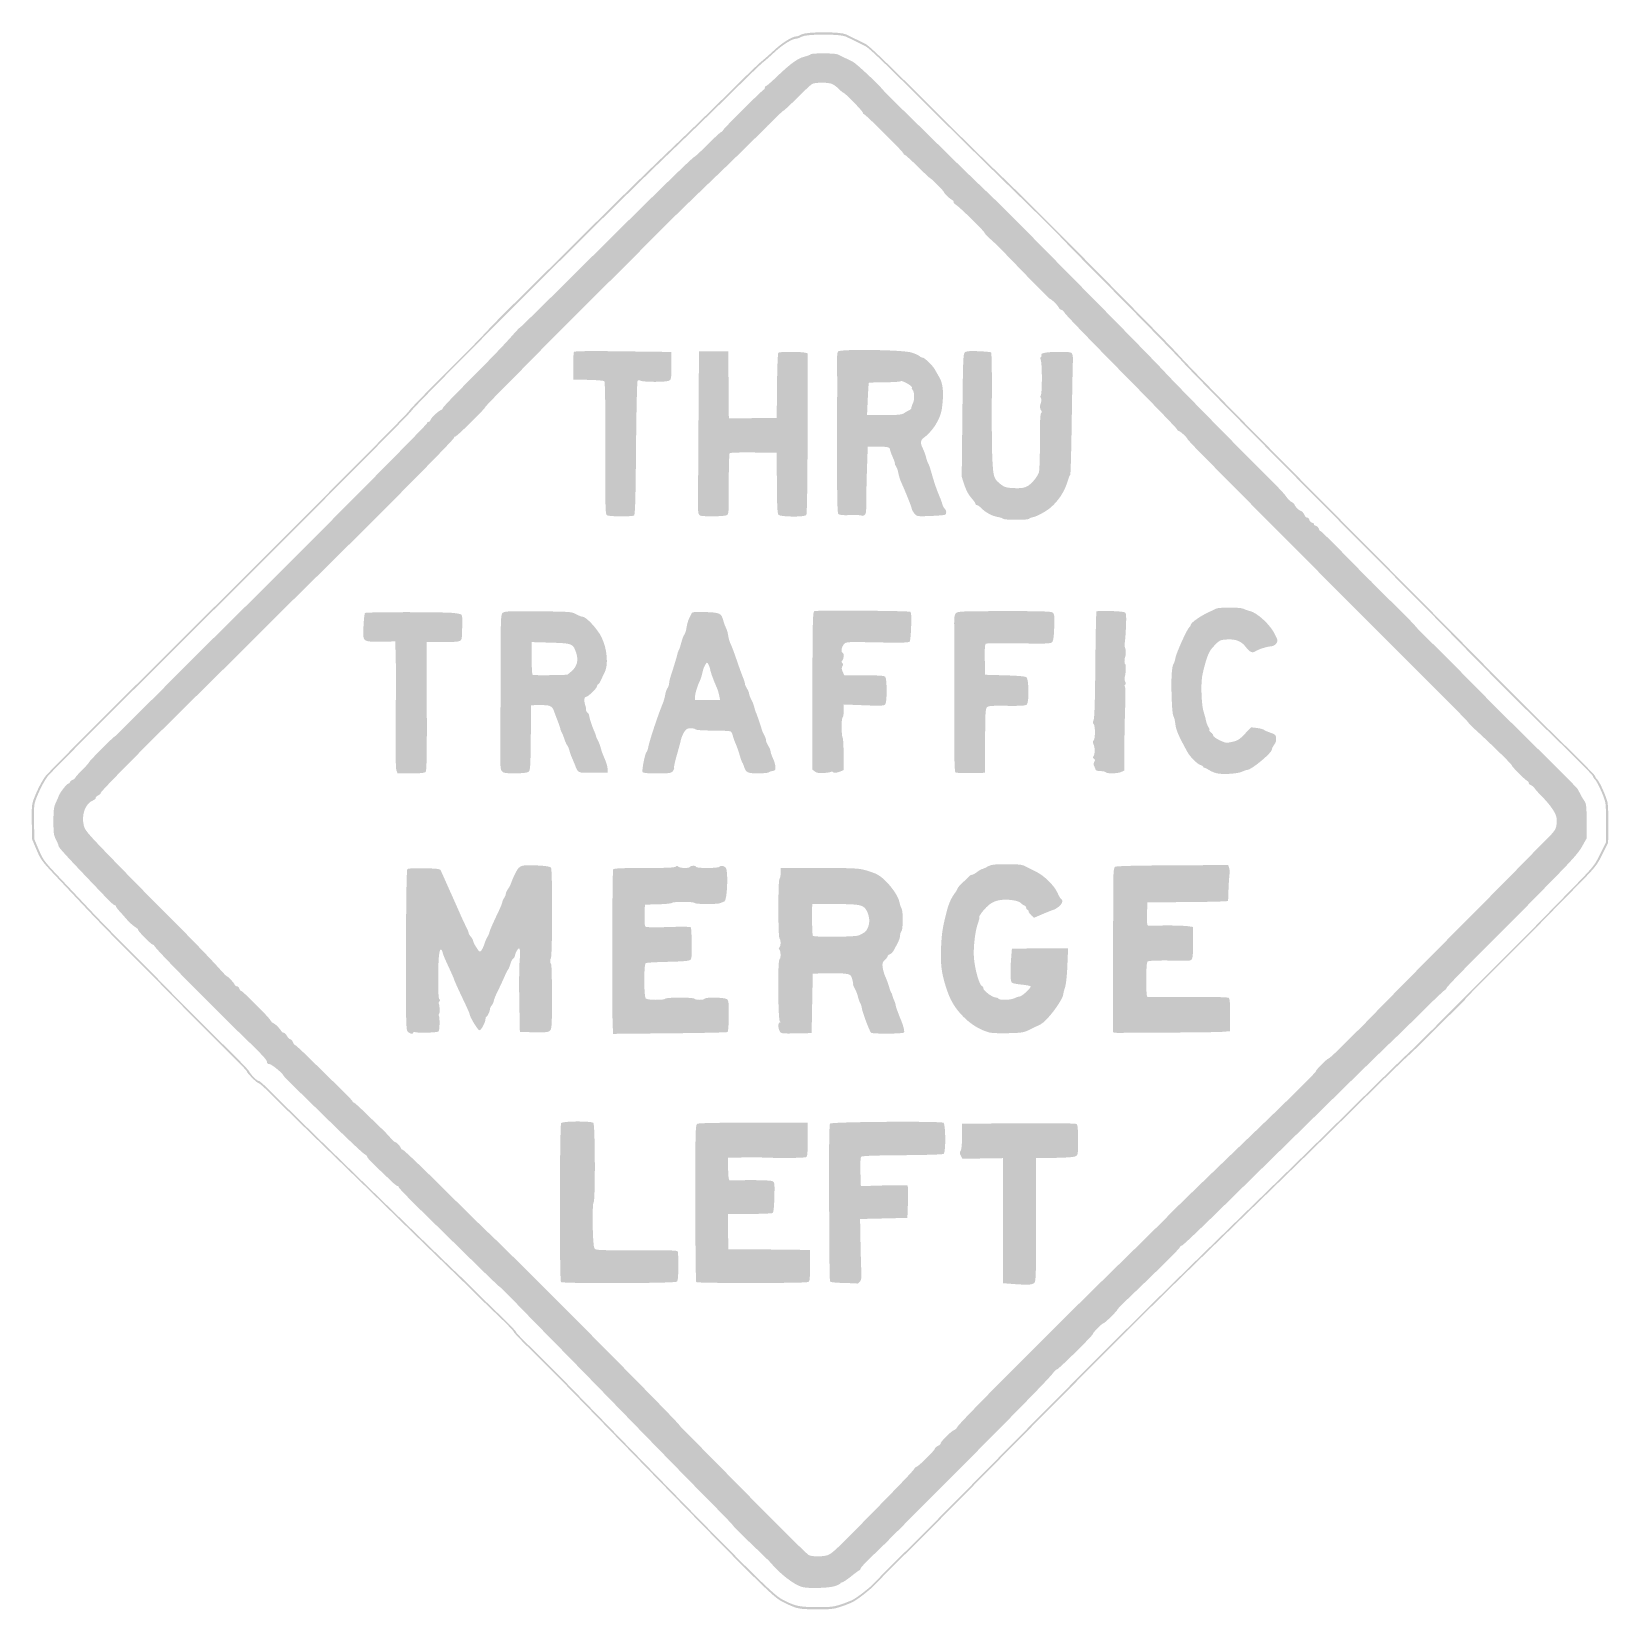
# Model space of a CAD drawing. Header units: inches. Extents: x -25.5 to 25.4, y -25.5 to 25.5.
import ezdxf

# ---------------------------------------------------------------- set-up
doc = ezdxf.new("R2010")
doc.units = ezdxf.units.IN
doc.header["$MEASUREMENT"] = 0

msp = doc.modelspace()

# ---------------------------------------------------------------- hatches: boundary and pattern name
h = msp.add_hatch(color=7)
edge = h.paths.add_edge_path()
edge.add_spline(control_points=[(-0.822, -25.385), (-0.923, -25.348), (-1.11, -25.264), (-1.237, -25.196), (-1.559, -25.025), (-2.062, -24.521), (-8.038, -18.379), (-8.487, -17.918), (-9.088, -17.314), (-9.373, -17.039), (-9.658, -16.763), (-9.891, -16.518), (-9.891, -16.495), (-9.891, -16.471), (-10.092, -16.26), (-10.337, -16.027), (-10.734, -15.648), (-10.916, -15.471), (-11.371, -15.019), (-11.441, -14.949), (-11.82, -14.581), (-12.213, -14.201), (-12.606, -13.821), (-13.272, -13.174), (-13.692, -12.762), (-14.112, -12.351), (-15.077, -11.412), (-15.837, -10.675), (-16.597, -9.939), (-17.41, -9.142), (-17.644, -8.905), (-17.877, -8.667), (-18.092, -8.473), (-18.121, -8.473), (-18.175, -8.473), (-18.51, -8.136), (-18.51, -8.081), (-18.51, -8.064), (-18.8, -7.765), (-19.155, -7.416), (-19.509, -7.068), (-20.241, -6.332), (-20.782, -5.782), (-21.322, -5.232), (-22.052, -4.496), (-22.405, -4.146), (-22.757, -3.796), (-23.323, -3.215), (-23.662, -2.855), (-24.002, -2.495), (-24.475, -1.993), (-24.713, -1.741), (-25.113, -1.317), (-25.158, -1.255), (-25.292, -0.941)], knot_values=[0, 0, 0, 0, 1, 1, 1, 2, 2, 2, 3, 3, 3, 4, 4, 4, 5, 5, 5, 6, 6, 6, 7, 7, 7, 8, 8, 8, 9, 9, 9, 10, 10, 10, 11, 11, 11, 12, 12, 12, 13, 13, 13, 14, 14, 14, 15, 15, 15, 16, 16, 16, 17, 17, 17, 18, 18, 18, 18], degree=3, periodic=0)
edge.add_line((-25.292, -0.941), (-25.436, -0.6))
edge.add_line((-25.436, -0.6), (-25.446, -0.045))
edge.add_spline(control_points=[(-25.446, -0.045), (-25.454, 0.437), (-25.445, 0.534), (-25.382, 0.7), (-25.268, 0.997), (-25.123, 1.277), (-24.997, 1.444), (-24.933, 1.528), (-23.691, 2.78), (-22.236, 4.226), (-17.467, 8.966), (-13.273, 13.173), (-13.273, 13.217), (-13.273, 13.241), (-12.822, 13.708), (-12.271, 14.254), (-11.72, 14.801), (-11.076, 15.454), (-10.841, 15.706), (-10.606, 15.958), (-10.232, 16.342), (-10.01, 16.558), (-9.789, 16.775), (-8.888, 17.667), (-8.01, 18.54), (-6.256, 20.283), (-5.66, 20.867), (-4.435, 22.036), (-3.986, 22.465), (-3.267, 23.167), (-2.837, 23.595), (-2.406, 24.024), (-1.981, 24.434), (-1.891, 24.505), (-1.801, 24.577), (-1.611, 24.745), (-1.468, 24.878), (-1.218, 25.111), (-0.897, 25.31), (-0.77, 25.311), (-0.736, 25.311), (-0.66, 25.339), (-0.6, 25.374), (-0.441, 25.466), (0.654, 25.468), (0.839, 25.376), (0.908, 25.342), (1.058, 25.268), (1.174, 25.212), (1.289, 25.156), (1.424, 25.089), (1.472, 25.064), (1.598, 24.997), (2.164, 24.453), (3.6, 23.017), (4.29, 22.327), (5.231, 21.4), (5.691, 20.958), (6.593, 20.09), (7.225, 19.461), (9.102, 17.559), (10.918, 15.719), (11.34, 15.287), (11.619, 14.98), (11.993, 14.567), (14.137, 12.388), (17.136, 9.37), (20.104, 6.383), (20.481, 6.002), (21.769, 4.691), (22.27, 4.181), (23.206, 3.251), (23.849, 2.624), (24.493, 1.996), (25.019, 1.462), (25.019, 1.437), (25.019, 1.412), (25.043, 1.371), (25.073, 1.347), (25.153, 1.28), (25.383, 0.774), (25.419, 0.585), (25.437, 0.493), (25.448, 0.164), (25.444, -0.146)], knot_values=[0, 0, 0, 0, 1, 1, 1, 2, 2, 2, 3, 3, 3, 4, 4, 4, 5, 5, 5, 6, 6, 6, 7, 7, 7, 8, 8, 8, 9, 9, 9, 10, 10, 10, 11, 11, 11, 12, 12, 12, 13, 13, 13, 14, 14, 14, 15, 15, 15, 16, 16, 16, 17, 17, 17, 18, 18, 18, 19, 19, 19, 20, 20, 20, 21, 21, 21, 22, 22, 22, 23, 23, 23, 24, 24, 24, 25, 25, 25, 26, 26, 26, 27, 27, 27, 28, 28, 28, 28], degree=3, periodic=0)
edge.add_line((25.444, -0.146), (25.438, -0.71))
edge.add_line((25.438, -0.71), (25.248, -1.092))
edge.add_spline(control_points=[(25.248, -1.092), (25.062, -1.465), (25.042, -1.489), (24.284, -2.257), (23.858, -2.688), (23.378, -3.179), (23.216, -3.348), (23.055, -3.517), (22.453, -4.12), (21.88, -4.688), (21.307, -5.257), (20.837, -5.734), (20.837, -5.749), (20.837, -5.764), (20.67, -5.937), (20.465, -6.133), (20.26, -6.33), (19.896, -6.69), (19.656, -6.933), (19.416, -7.176), (19.096, -7.486), (18.946, -7.62), (18.796, -7.755), (18.093, -8.44), (17.383, -9.142), (16.673, -9.844), (15.805, -10.697), (15.455, -11.037), (13.645, -12.798), (12.05, -14.351), (11.385, -15.001), (10.346, -16.017), (7.927, -18.443), (5.418, -20.984), (4.248, -22.169), (3.113, -23.313), (2.896, -23.525), (2.472, -23.939), (1.964, -24.45), (1.77, -24.656), (1.618, -24.817), (1.232, -25.121), (1.062, -25.212), (0.99, -25.25), (0.812, -25.321), (0.665, -25.369), (0.432, -25.445), (0.332, -25.456), (-0.119, -25.453), (-0.521, -25.451), (-0.678, -25.436), (-0.822, -25.385)], knot_values=[0, 0, 0, 0, 1, 1, 1, 2, 2, 2, 3, 3, 3, 4, 4, 4, 5, 5, 5, 6, 6, 6, 7, 7, 7, 8, 8, 8, 9, 9, 9, 10, 10, 10, 11, 11, 11, 12, 12, 12, 13, 13, 13, 14, 14, 14, 15, 15, 15, 16, 16, 16, 17, 17, 17, 17], degree=3, periodic=0)
edge = h.paths.add_edge_path(flags=0)
edge.add_spline(control_points=[(0.665, -25.296), (0.812, -25.248), (0.99, -25.177), (1.062, -25.139), (1.217, -25.056), (1.615, -24.747), (1.732, -24.619), (1.87, -24.468), (2.475, -23.86), (2.858, -23.487), (3.056, -23.294), (4.176, -22.166), (5.346, -20.981), (8.684, -17.599), (10.511, -15.778), (12.747, -13.602), (15.908, -10.525), (15.999, -10.435), (17.382, -9.069), (18.092, -8.367), (18.796, -7.68), (18.946, -7.543), (19.096, -7.406), (19.577, -6.933), (20.015, -6.492), (20.453, -6.052), (21.312, -5.19), (21.924, -4.577), (22.537, -3.964), (23.059, -3.441), (23.085, -3.413), (23.111, -3.386), (23.548, -2.938), (24.057, -2.418), (24.973, -1.483), (24.985, -1.469), (25.174, -1.092)], knot_values=[0, 0, 0, 0, 1, 1, 1, 2, 2, 2, 3, 3, 3, 4, 4, 4, 5, 5, 5, 6, 6, 6, 7, 7, 7, 8, 8, 8, 9, 9, 9, 10, 10, 10, 11, 11, 11, 12, 12, 12, 12], degree=3, periodic=0)
edge.add_line((25.174, -1.092), (25.365, -0.71))
edge.add_line((25.365, -0.71), (25.372, -0.146))
edge.add_spline(control_points=[(25.372, -0.146), (25.375, 0.164), (25.364, 0.493), (25.347, 0.585), (25.311, 0.774), (25.081, 1.28), (25, 1.347), (24.971, 1.371), (24.947, 1.412), (24.947, 1.438), (24.947, 1.464), (24.403, 2.013), (23.738, 2.66), (22.677, 3.691), (21.514, 4.856), (20.108, 6.3), (19.879, 6.535), (18.505, 7.919), (17.055, 9.376), (14.489, 11.956), (11.923, 14.559), (11.752, 14.757), (11.593, 14.941), (10.241, 16.326), (9.055, 17.52), (8.405, 18.174), (7.816, 18.777), (7.746, 18.858), (7.676, 18.94), (6.997, 19.611), (6.237, 20.349), (5.477, 21.088), (4.291, 22.256), (3.6, 22.944), (2.136, 24.405), (1.595, 24.926), (1.472, 24.991), (1.424, 25.017), (1.289, 25.084), (1.174, 25.14), (1.058, 25.196), (0.908, 25.269), (0.839, 25.303), (0.654, 25.395), (-0.441, 25.393), (-0.6, 25.301), (-0.66, 25.266), (-0.736, 25.238), (-0.77, 25.238), (-0.898, 25.237), (-1.219, 25.038), (-1.468, 24.804), (-1.611, 24.671), (-1.776, 24.525), (-1.836, 24.48), (-1.896, 24.436), (-2.33, 24.018), (-2.8, 23.552), (-3.27, 23.087), (-4.24, 22.145), (-4.955, 21.46), (-6.809, 19.683), (-13.201, 13.29), (-13.201, 13.214), (-13.201, 13.171), (-17.451, 8.907), (-22.204, 4.182), (-23.642, 2.752), (-24.869, 1.516), (-24.929, 1.436), (-25.051, 1.276), (-25.196, 0.993), (-25.309, 0.7), (-25.373, 0.534), (-25.381, 0.437), (-25.373, -0.045)], knot_values=[0, 0, 0, 0, 1, 1, 1, 2, 2, 2, 3, 3, 3, 4, 4, 4, 5, 5, 5, 6, 6, 6, 7, 7, 7, 8, 8, 8, 9, 9, 9, 10, 10, 10, 11, 11, 11, 12, 12, 12, 13, 13, 13, 14, 14, 14, 15, 15, 15, 16, 16, 16, 17, 17, 17, 18, 18, 18, 19, 19, 19, 20, 20, 20, 21, 21, 21, 22, 22, 22, 23, 23, 23, 24, 24, 24, 25, 25, 25, 25], degree=3, periodic=0)
edge.add_line((-25.373, -0.045), (-25.364, -0.6))
edge.add_line((-25.364, -0.6), (-25.219, -0.941))
edge.add_spline(control_points=[(-25.219, -0.941), (-25.085, -1.255), (-25.041, -1.317), (-24.64, -1.741), (-24.401, -1.993), (-23.928, -2.495), (-23.589, -2.855), (-23.25, -3.215), (-22.723, -3.755), (-22.419, -4.055), (-22.114, -4.355), (-21.491, -4.985), (-21.033, -5.456), (-20.575, -5.927), (-19.816, -6.688), (-19.346, -7.147), (-18.876, -7.605), (-18.469, -8.022), (-18.442, -8.072), (-18.369, -8.207), (-18.177, -8.4), (-18.115, -8.4), (-18.086, -8.4), (-17.872, -8.594), (-17.64, -8.831), (-17.281, -9.199), (-15.965, -10.485), (-12.422, -13.928), (-12.042, -14.298), (-11.675, -14.65), (-11.608, -14.71), (-11.541, -14.77), (-11.413, -14.893), (-11.325, -14.983), (-11.001, -15.313), (-10.772, -15.539), (-10.301, -15.99), (-10.036, -16.244), (-9.819, -16.472), (-9.819, -16.496), (-9.819, -16.52), (-9.61, -16.739), (-9.355, -16.982), (-9.1, -17.226), (-8.499, -17.829), (-8.02, -18.322), (-2.492, -24.012), (-1.551, -24.956), (-1.236, -25.124), (-0.815, -25.348), (-0.688, -25.378), (-0.119, -25.38), (0.332, -25.383), (0.432, -25.372), (0.665, -25.296)], knot_values=[0, 0, 0, 0, 1, 1, 1, 2, 2, 2, 3, 3, 3, 4, 4, 4, 5, 5, 5, 6, 6, 6, 7, 7, 7, 8, 8, 8, 9, 9, 9, 10, 10, 10, 11, 11, 11, 12, 12, 12, 13, 13, 13, 14, 14, 14, 15, 15, 15, 16, 16, 16, 17, 17, 17, 18, 18, 18, 18], degree=3, periodic=0)
h = msp.add_hatch(color=7)
edge = h.paths.add_edge_path()
edge.add_spline(control_points=[(-0.589, -24.729), (-0.854, -24.649), (-1.307, -24.297), (-1.602, -23.941), (-1.632, -23.904), (-1.915, -23.63), (-2.229, -23.331), (-2.543, -23.033), (-2.8, -22.776), (-2.8, -22.76), (-2.8, -22.745), (-3.107, -22.424), (-3.482, -22.047), (-3.857, -21.67), (-5.014, -20.487), (-6.054, -19.418), (-7.093, -18.348), (-8.255, -17.158), (-8.636, -16.772), (-9.016, -16.387), (-9.548, -15.842), (-9.817, -15.563), (-10.086, -15.284), (-10.317, -15.055), (-10.33, -15.055), (-10.343, -15.055), (-10.749, -14.667), (-11.232, -14.192), (-11.716, -13.717), (-12.446, -13.001), (-12.856, -12.601), (-13.265, -12.201), (-13.601, -11.853), (-13.601, -11.828), (-13.601, -11.803), (-13.616, -11.787), (-13.635, -11.792), (-13.654, -11.797), (-13.748, -11.724), (-13.844, -11.63), (-13.94, -11.536), (-14.154, -11.333), (-14.319, -11.178), (-14.484, -11.024), (-14.619, -10.875), (-14.619, -10.848), (-14.619, -10.82), (-14.652, -10.786), (-14.692, -10.771), (-14.733, -10.756), (-15.195, -10.324), (-15.72, -9.811), (-16.244, -9.298), (-16.814, -8.742), (-16.986, -8.575), (-17.158, -8.409), (-17.305, -8.256), (-17.313, -8.236), (-17.349, -8.148), (-17.706, -7.855), (-17.777, -7.855), (-17.833, -7.855), (-17.855, -7.832), (-17.855, -7.777), (-17.855, -7.724), (-18.055, -7.508), (-18.483, -7.096), (-19.622, -5.999), (-21.492, -4.098), (-21.492, -4.037), (-21.492, -4.017), (-21.513, -4), (-21.538, -4), (-21.59, -4), (-22.041, -3.543), (-22.015, -3.517), (-22.005, -3.507), (-22.052, -3.466), (-22.118, -3.425), (-22.184, -3.384), (-22.304, -3.274), (-22.384, -3.182), (-22.463, -3.089), (-22.573, -2.966), (-22.628, -2.907), (-22.683, -2.849), (-22.728, -2.784), (-22.728, -2.764), (-22.728, -2.744), (-22.747, -2.727), (-22.769, -2.727), (-22.792, -2.727), (-22.894, -2.64), (-22.997, -2.533), (-24.349, -1.119), (-24.583, -0.866), (-24.583, -0.81), (-24.583, -0.786), (-24.62, -0.696), (-24.665, -0.61), (-24.737, -0.474), (-24.747, -0.401), (-24.747, -0.018), (-24.746, 0.349), (-24.734, 0.444), (-24.67, 0.582), (-24.628, 0.672), (-24.584, 0.772), (-24.573, 0.805), (-24.537, 0.909), (-24.312, 1.195), (-24.265, 1.198), (-24.24, 1.199), (-24.219, 1.217), (-24.219, 1.237), (-24.219, 1.258), (-24.179, 1.293), (-24.129, 1.316), (-24.079, 1.339), (-24.038, 1.372), (-24.038, 1.389), (-24.038, 1.407), (-23.939, 1.518), (-23.819, 1.636), (-23.699, 1.755), (-23.601, 1.865), (-23.601, 1.881), (-23.601, 1.915), (-22.793, 2.727), (-22.759, 2.727), (-22.746, 2.727), (-22.501, 2.967), (-22.214, 3.26), (-21.927, 3.553), (-21.661, 3.819), (-21.623, 3.851), (-21.585, 3.883), (-21.298, 4.17), (-20.986, 4.488), (-20.674, 4.806), (-20.043, 5.436), (-19.583, 5.888), (-17.542, 7.894), (-12.692, 12.774), (-12.692, 12.821), (-12.692, 12.85), (-12.667, 12.873), (-12.637, 12.873), (-12.607, 12.873), (-12.582, 12.894), (-12.582, 12.919), (-12.582, 12.974), (-12.335, 13.215), (-12.246, 13.248), (-12.211, 13.261), (-12.182, 13.289), (-12.182, 13.31), (-12.182, 13.332), (-11.876, 13.657), (-11.501, 14.033), (-10.698, 14.838), (-10.21, 15.345), (-9.912, 15.683), (-9.794, 15.818), (-9.686, 15.928), (-9.674, 15.928), (-9.661, 15.928), (-8.817, 16.757), (-7.798, 17.77), (-5.454, 20.101), (-4.105, 21.419), (-4.064, 21.419), (-4.047, 21.419), (-3.853, 21.599), (-3.633, 21.819), (-3.414, 22.039), (-3.219, 22.219), (-3.2, 22.219), (-3.182, 22.219), (-3.15, 22.25), (-3.13, 22.288), (-3.09, 22.363), (-1.871, 23.576), (-1.816, 23.595), (-1.797, 23.602), (-1.782, 23.63), (-1.782, 23.659), (-1.782, 23.687), (-1.766, 23.71), (-1.746, 23.71), (-1.726, 23.71), (-1.573, 23.841), (-1.407, 24.001), (-0.961, 24.43), (-0.72, 24.605), (-0.509, 24.656), (-0.409, 24.68), (-0.318, 24.714), (-0.307, 24.732), (-0.279, 24.777), (0.495, 24.774), (0.573, 24.729), (0.608, 24.709), (0.71, 24.659), (0.8, 24.618), (0.89, 24.577), (1.011, 24.518), (1.069, 24.486), (1.179, 24.426), (1.904, 23.75), (2, 23.618), (2.03, 23.577), (2.316, 23.288), (2.636, 22.975), (2.957, 22.663), (3.587, 22.044), (4.037, 21.601), (4.487, 21.157), (5.083, 20.579), (5.362, 20.316), (5.64, 20.053), (6.172, 19.528), (6.543, 19.151), (6.915, 18.773), (7.791, 17.884), (8.491, 17.176), (9.836, 15.815), (10.986, 14.637), (11.148, 14.455), (11.349, 14.23), (13.931, 11.601), (14.433, 11.111), (14.721, 10.83), (14.996, 10.539), (15.044, 10.463), (15.091, 10.387), (15.171, 10.307), (15.22, 10.284), (15.27, 10.262), (15.31, 10.226), (15.311, 10.204), (15.311, 10.161), (15.468, 10.001), (15.509, 10.001), (15.546, 10.001), (15.62, 9.918), (15.647, 9.846), (15.66, 9.811), (15.694, 9.782), (15.723, 9.782), (15.751, 9.782), (15.783, 9.748), (15.794, 9.707), (15.805, 9.665), (15.847, 9.623), (15.889, 9.612), (15.93, 9.601), (15.956, 9.58), (15.946, 9.564), (15.937, 9.549), (15.963, 9.527), (16.004, 9.516), (16.045, 9.506), (16.088, 9.463), (16.099, 9.421), (16.11, 9.38), (16.134, 9.346), (16.154, 9.346), (16.173, 9.346), (16.519, 9.008), (16.922, 8.595), (17.326, 8.182), (17.676, 7.826), (17.702, 7.804), (17.727, 7.782), (17.834, 7.675), (17.938, 7.567), (18.043, 7.459), (18.155, 7.344), (18.189, 7.312), (18.537, 6.98), (19.201, 6.314), (19.201, 6.296), (19.201, 6.283), (19.443, 6.036), (19.74, 5.746), (20.036, 5.456), (20.664, 4.826), (21.135, 4.346), (21.605, 3.866), (22.533, 2.941), (23.197, 2.291), (23.86, 1.641), (24.426, 1.068), (24.455, 1.018), (24.483, 0.968), (24.527, 0.886), (24.552, 0.836), (24.577, 0.786), (24.63, 0.698), (24.669, 0.64), (24.733, 0.547), (24.742, 0.47), (24.744, -0.015)], knot_values=[0, 0, 0, 0, 1, 1, 1, 2, 2, 2, 3, 3, 3, 4, 4, 4, 5, 5, 5, 6, 6, 6, 7, 7, 7, 8, 8, 8, 9, 9, 9, 10, 10, 10, 11, 11, 11, 12, 12, 12, 13, 13, 13, 14, 14, 14, 15, 15, 15, 16, 16, 16, 17, 17, 17, 18, 18, 18, 19, 19, 19, 20, 20, 20, 21, 21, 21, 22, 22, 22, 23, 23, 23, 24, 24, 24, 25, 25, 25, 26, 26, 26, 27, 27, 27, 28, 28, 28, 29, 29, 29, 30, 30, 30, 31, 31, 31, 32, 32, 32, 33, 33, 33, 34, 34, 34, 35, 35, 35, 36, 36, 36, 37, 37, 37, 38, 38, 38, 39, 39, 39, 40, 40, 40, 41, 41, 41, 42, 42, 42, 43, 43, 43, 44, 44, 44, 45, 45, 45, 46, 46, 46, 47, 47, 47, 48, 48, 48, 49, 49, 49, 50, 50, 50, 51, 51, 51, 52, 52, 52, 53, 53, 53, 54, 54, 54, 55, 55, 55, 56, 56, 56, 57, 57, 57, 58, 58, 58, 59, 59, 59, 60, 60, 60, 61, 61, 61, 62, 62, 62, 63, 63, 63, 64, 64, 64, 65, 65, 65, 66, 66, 66, 67, 67, 67, 68, 68, 68, 69, 69, 69, 70, 70, 70, 71, 71, 71, 72, 72, 72, 73, 73, 73, 74, 74, 74, 75, 75, 75, 76, 76, 76, 77, 77, 77, 78, 78, 78, 79, 79, 79, 80, 80, 80, 81, 81, 81, 82, 82, 82, 83, 83, 83, 84, 84, 84, 85, 85, 85, 86, 86, 86, 87, 87, 87, 88, 88, 88, 89, 89, 89, 90, 90, 90, 91, 91, 91, 92, 92, 92, 93, 93, 93, 94, 94, 94, 95, 95, 95, 96, 96, 96, 97, 97, 97, 98, 98, 98, 99, 99, 99, 100, 100, 100, 101, 101, 101, 101], degree=3, periodic=0)
edge.add_line((24.744, -0.015), (24.747, -0.564))
edge.add_line((24.747, -0.564), (24.601, -0.825))
edge.add_spline(control_points=[(24.601, -0.825), (24.485, -1.034), (24.282, -1.263), (23.583, -1.975), (23.103, -2.464), (22.628, -2.948), (22.528, -3.052), (22.428, -3.155), (21.868, -3.715), (21.283, -4.297), (20.698, -4.878), (20.219, -5.377), (20.219, -5.405), (20.219, -5.432), (20.203, -5.455), (20.183, -5.455), (20.163, -5.455), (19.839, -5.76), (19.464, -6.133), (19.09, -6.506), (18.644, -6.942), (18.474, -7.102), (18.304, -7.262), (17.592, -7.955), (16.892, -8.642), (16.192, -9.33), (15.349, -10.157), (15.019, -10.48), (14.689, -10.803), (13.814, -11.662), (13.074, -12.389), (12.335, -13.115), (11.709, -13.71), (11.682, -13.71), (11.656, -13.71), (11.623, -13.738), (11.609, -13.773), (11.585, -13.831), (10.899, -14.51), (9.955, -15.411), (9.76, -15.597), (9.6, -15.761), (9.6, -15.774), (9.6, -15.814), (9.188, -16.219), (9.147, -16.22), (9.102, -16.22), (8.8, -16.527), (8.8, -16.572), (8.8, -16.619), (7.693, -17.71), (7.645, -17.71), (7.622, -17.71), (7.565, -17.763), (7.519, -17.828), (7.414, -17.975), (6.245, -19.172), (4.528, -20.892), (3.807, -21.613), (3.074, -22.35), (2.897, -22.529), (2.72, -22.709), (2.524, -22.906), (2.46, -22.967), (2.397, -23.028), (2.28, -23.146), (2.2, -23.229), (2.12, -23.311), (1.887, -23.538), (1.682, -23.732), (1.477, -23.927), (1.309, -24.108), (1.309, -24.135), (1.309, -24.161), (1.297, -24.183), (1.282, -24.184), (1.267, -24.184), (1.143, -24.274), (1.007, -24.384), (0.87, -24.493), (0.735, -24.583), (0.707, -24.583), (0.678, -24.583), (0.655, -24.597), (0.655, -24.614), (0.655, -24.631), (0.571, -24.672), (0.469, -24.705), (0.269, -24.769), (-0.405, -24.785), (-0.589, -24.729)], knot_values=[0, 0, 0, 0, 1, 1, 1, 2, 2, 2, 3, 3, 3, 4, 4, 4, 5, 5, 5, 6, 6, 6, 7, 7, 7, 8, 8, 8, 9, 9, 9, 10, 10, 10, 11, 11, 11, 12, 12, 12, 13, 13, 13, 14, 14, 14, 15, 15, 15, 16, 16, 16, 17, 17, 17, 18, 18, 18, 19, 19, 19, 20, 20, 20, 21, 21, 21, 22, 22, 22, 23, 23, 23, 24, 24, 24, 25, 25, 25, 26, 26, 26, 27, 27, 27, 28, 28, 28, 29, 29, 29, 30, 30, 30, 30], degree=3, periodic=0)
edge = h.paths.add_edge_path(flags=0)
edge.add_spline(control_points=[(0.234, -23.707), (0.349, -23.675), (0.51, -23.532), (1.07, -22.964), (2.377, -21.639), (3.012, -20.98), (3.032, -20.926), (3.044, -20.896), (3.082, -20.862), (3.118, -20.849), (3.199, -20.82), (3.709, -20.313), (3.709, -20.262), (3.709, -20.24), (3.754, -20.202), (3.808, -20.176), (3.863, -20.15), (3.9, -20.117), (3.89, -20.102), (3.866, -20.066), (4.22, -19.71), (4.319, -19.671), (4.365, -19.653), (4.412, -19.61), (4.425, -19.574), (4.464, -19.464), (7.31, -16.602), (9.787, -14.183), (10.513, -13.473), (11.166, -12.829), (11.236, -12.751), (11.362, -12.613), (12.571, -11.442), (14.056, -10.019), (15.19, -8.932), (16.001, -8.127), (16.001, -8.09), (16.001, -8.045), (16.371, -7.673), (16.418, -7.672), (16.438, -7.672), (16.631, -7.495), (16.845, -7.278), (17.059, -7.062), (17.309, -6.817), (17.399, -6.733), (17.489, -6.65), (17.559, -6.582), (17.554, -6.582), (17.538, -6.582), (19.211, -4.882), (20.783, -3.3), (21.643, -2.435), (22.44, -1.629), (22.555, -1.509), (22.669, -1.389), (22.983, -1.071), (23.253, -0.802), (23.698, -0.359), (23.747, -0.298), (23.768, -0.155), (23.781, -0.069), (23.782, 0.052), (23.77, 0.112), (23.74, 0.26), (23.559, 0.521), (23.318, 0.764), (23.208, 0.874), (23.095, 1), (23.066, 1.044), (23.037, 1.088), (22.982, 1.134), (22.943, 1.147), (22.905, 1.159), (22.874, 1.192), (22.874, 1.221), (22.874, 1.249), (22.861, 1.273), (22.846, 1.273), (22.799, 1.273), (22.329, 1.739), (22.325, 1.79), (22.321, 1.828), (21.633, 2.5), (21.092, 2.992), (21.022, 3.056), (20.948, 3.133), (20.928, 3.164), (20.885, 3.231), (20.494, 3.626), (17.373, 6.746), (15.278, 8.841), (14.513, 9.61), (12.392, 11.752), (12.097, 12.05), (11.855, 12.307), (11.855, 12.323), (11.855, 12.363), (11.612, 12.582), (11.568, 12.582), (11.549, 12.582), (11.528, 12.605), (11.521, 12.632), (11.515, 12.66), (10.705, 13.497), (9.722, 14.492), (8.739, 15.488), (7.918, 16.339), (7.897, 16.385), (7.876, 16.43), (7.826, 16.478), (7.784, 16.491), (7.743, 16.504), (7.709, 16.531), (7.709, 16.55), (7.709, 16.593), (7.469, 16.837), (7.426, 16.837), (7.409, 16.837), (7.036, 17.208), (6.598, 17.662), (5.657, 18.634), (5.733, 18.558), (5.497, 18.77), (5.394, 18.863), (5.309, 18.955), (5.309, 18.973), (5.309, 19.019), (4.476, 19.832), (4.372, 19.888), (4.326, 19.912), (4.298, 19.947), (4.309, 19.965), (4.32, 19.983), (4.297, 20.015), (4.257, 20.036), (4.172, 20.082), (4, 20.247), (4, 20.283), (4, 20.315), (3.592, 20.728), (3.561, 20.728), (3.548, 20.728), (3.364, 20.9), (3.152, 21.11), (2.939, 21.32), (2.749, 21.492), (2.728, 21.492), (2.708, 21.492), (2.691, 21.51), (2.691, 21.533), (2.691, 21.581), (1.463, 22.801), (1.415, 22.801), (1.397, 22.801), (1.382, 22.821), (1.382, 22.846), (1.382, 22.894), (0.802, 23.492), (0.755, 23.492), (0.74, 23.492), (0.674, 23.546), (0.609, 23.612), (0.544, 23.678), (0.445, 23.752), (0.389, 23.776), (0.256, 23.833), (-0.162, 23.832), (-0.26, 23.774), (-0.303, 23.749), (-0.522, 23.544), (-0.747, 23.319), (-0.972, 23.094), (-1.17, 22.91), (-1.187, 22.91), (-1.204, 22.91), (-1.481, 22.644), (-1.803, 22.319), (-2.125, 21.994), (-2.746, 21.385), (-3.184, 20.965), (-4.468, 19.734), (-5.181, 19.035), (-5.707, 18.494), (-5.978, 18.215), (-6.593, 17.601), (-7.073, 17.13), (-7.553, 16.659), (-8.387, 15.824), (-8.927, 15.274), (-9.466, 14.724), (-10.107, 14.074), (-10.35, 13.83), (-10.594, 13.586), (-10.799, 13.369), (-10.806, 13.349), (-10.83, 13.278), (-11.723, 12.401), (-11.771, 12.401), (-11.797, 12.401), (-11.819, 12.38), (-11.819, 12.355), (-11.819, 12.296), (-14.279, 9.813), (-16.548, 7.582), (-17.077, 7.062), (-17.633, 6.51), (-17.783, 6.356), (-17.933, 6.202), (-18.417, 5.72), (-18.858, 5.284), (-19.3, 4.848), (-20.053, 4.105), (-20.531, 3.632), (-22.056, 2.127), (-23.219, 0.944), (-23.219, 0.898), (-23.219, 0.874), (-23.256, 0.838), (-23.301, 0.819), (-23.346, 0.799), (-23.383, 0.762), (-23.383, 0.736), (-23.383, 0.71), (-23.42, 0.675), (-23.465, 0.657), (-23.713, 0.561), (-23.85, 0.201), (-23.769, -0.146), (-23.731, -0.311), (-23.661, -0.394), (-22.802, -1.28), (-22.292, -1.806), (-21.555, -2.556), (-21.163, -2.946), (-20.421, -3.684), (-19.679, -4.451), (-19.36, -4.809), (-19.258, -4.924), (-19.165, -5.018), (-19.154, -5.018), (-19.12, -5.018), (-18.921, -5.229), (-18.898, -5.289), (-18.886, -5.32), (-18.852, -5.346), (-18.823, -5.346), (-18.793, -5.346), (-18.759, -5.378), (-18.746, -5.418), (-18.734, -5.458), (-18.708, -5.491), (-18.689, -5.491), (-18.642, -5.491), (-17.765, -6.371), (-17.736, -6.449), (-17.722, -6.483), (-17.685, -6.521), (-17.653, -6.534), (-17.585, -6.56), (-17.457, -6.685), (-17.395, -6.786), (-17.372, -6.824), (-17.335, -6.851), (-17.312, -6.845), (-17.289, -6.84), (-17.243, -6.885), (-17.209, -6.945), (-17.174, -7.005), (-17.125, -7.055), (-17.1, -7.055), (-17.074, -7.055), (-17.038, -7.096), (-17.019, -7.146), (-17, -7.196), (-16.97, -7.237), (-16.951, -7.237), (-16.933, -7.237), (-16.698, -7.454), (-16.429, -7.719), (-16.161, -7.984), (-15.75, -8.386), (-15.516, -8.613), (-15.283, -8.839), (-15.092, -9.04), (-15.092, -9.058), (-15.092, -9.076), (-15.077, -9.091), (-15.059, -9.091), (-15.04, -9.091), (-14.879, -9.235), (-14.699, -9.41), (-14.519, -9.585), (-14.285, -9.812), (-14.178, -9.914), (-14.07, -10.016), (-13.933, -10.159), (-13.873, -10.23), (-13.813, -10.302), (-13.75, -10.362), (-13.733, -10.362), (-13.683, -10.365), (-13.529, -10.524), (-13.529, -10.573), (-13.528, -10.598), (-13.504, -10.619), (-13.474, -10.619), (-13.445, -10.619), (-12.86, -11.176), (-12.174, -11.856), (-11.489, -12.537), (-10.83, -13.184), (-10.71, -13.295), (-9.945, -14.002), (-4.546, -19.442), (-4.546, -19.505), (-4.546, -19.513), (-4.408, -19.656), (-4.24, -19.823), (-4.073, -19.991), (-3.154, -20.922), (-2.198, -21.892), (-1.243, -22.862), (-0.419, -23.675), (-0.367, -23.7), (-0.248, -23.755), (0.047, -23.758), (0.234, -23.707)], knot_values=[0, 0, 0, 0, 1, 1, 1, 2, 2, 2, 3, 3, 3, 4, 4, 4, 5, 5, 5, 6, 6, 6, 7, 7, 7, 8, 8, 8, 9, 9, 9, 10, 10, 10, 11, 11, 11, 12, 12, 12, 13, 13, 13, 14, 14, 14, 15, 15, 15, 16, 16, 16, 17, 17, 17, 18, 18, 18, 19, 19, 19, 20, 20, 20, 21, 21, 21, 22, 22, 22, 23, 23, 23, 24, 24, 24, 25, 25, 25, 26, 26, 26, 27, 27, 27, 28, 28, 28, 29, 29, 29, 30, 30, 30, 31, 31, 31, 32, 32, 32, 33, 33, 33, 34, 34, 34, 35, 35, 35, 36, 36, 36, 37, 37, 37, 38, 38, 38, 39, 39, 39, 40, 40, 40, 41, 41, 41, 42, 42, 42, 43, 43, 43, 44, 44, 44, 45, 45, 45, 46, 46, 46, 47, 47, 47, 48, 48, 48, 49, 49, 49, 50, 50, 50, 51, 51, 51, 52, 52, 52, 53, 53, 53, 54, 54, 54, 55, 55, 55, 56, 56, 56, 57, 57, 57, 58, 58, 58, 59, 59, 59, 60, 60, 60, 61, 61, 61, 62, 62, 62, 63, 63, 63, 64, 64, 64, 65, 65, 65, 66, 66, 66, 67, 67, 67, 68, 68, 68, 69, 69, 69, 70, 70, 70, 71, 71, 71, 72, 72, 72, 73, 73, 73, 74, 74, 74, 75, 75, 75, 76, 76, 76, 77, 77, 77, 78, 78, 78, 79, 79, 79, 80, 80, 80, 81, 81, 81, 82, 82, 82, 83, 83, 83, 84, 84, 84, 85, 85, 85, 86, 86, 86, 87, 87, 87, 88, 88, 88, 89, 89, 89, 90, 90, 90, 91, 91, 91, 92, 92, 92, 93, 93, 93, 94, 94, 94, 95, 95, 95, 96, 96, 96, 97, 97, 97, 98, 98, 98, 99, 99, 99, 100, 100, 100, 101, 101, 101, 102, 102, 102, 103, 103, 103, 104, 104, 104, 105, 105, 105, 106, 106, 106, 107, 107, 107, 108, 108, 108, 109, 109, 109, 109], degree=3, periodic=0)
h = msp.add_hatch(color=7)
edge = h.paths.add_edge_path()
edge.add_spline(control_points=[(-6.878, 9.856), (-6.932, 9.887), (-6.937, 10.084), (-6.933, 12.021), (-6.929, 13.492), (-6.94, 14.162), (-6.966, 14.185), (-6.988, 14.202), (-7.222, 14.221), (-7.487, 14.227)], knot_values=[0, 0, 0, 0, 1, 1, 1, 2, 2, 2, 3, 3, 3, 3], degree=3, periodic=0)
edge.add_line((-7.487, 14.227), (-7.969, 14.237))
edge.add_line((-7.969, 14.237), (-7.969, 14.664))
edge.add_spline(control_points=[(-7.969, 14.664), (-7.969, 14.898), (-7.959, 15.108), (-7.946, 15.129), (-7.929, 15.155), (-7.472, 15.161), (-6.479, 15.149), (-5.686, 15.138), (-4.983, 15.13), (-4.918, 15.129)], knot_values=[0, 0, 0, 0, 1, 1, 1, 2, 2, 2, 3, 3, 3, 3], degree=3, periodic=0)
edge.add_line((-4.918, 15.129), (-4.8, 15.128))
edge.add_line((-4.8, 15.128), (-4.801, 14.683))
edge.add_spline(control_points=[(-4.801, 14.683), (-4.801, 14.247), (-4.803, 14.236), (-4.889, 14.196), (-4.988, 14.15), (-5.69, 14.152), (-5.794, 14.199), (-5.83, 14.215), (-5.874, 14.214), (-5.891, 14.196), (-5.908, 14.179), (-5.931, 13.2), (-5.941, 12.022), (-5.956, 10.317), (-5.97, 9.874), (-6.007, 9.85), (-6.073, 9.808), (-6.805, 9.813), (-6.878, 9.856)], knot_values=[0, 0, 0, 0, 1, 1, 1, 2, 2, 2, 3, 3, 3, 4, 4, 4, 5, 5, 5, 6, 6, 6, 6], degree=3, periodic=0)
h = msp.add_hatch(color=7)
edge = h.paths.add_edge_path()
edge.add_spline(control_points=[(-3.862, 9.843), (-3.896, 9.852), (-3.928, 9.903), (-3.934, 9.957), (-3.941, 10.011), (-3.937, 11.201), (-3.927, 12.601)], knot_values=[0, 0, 0, 0, 1, 1, 1, 2, 2, 2, 2], degree=3, periodic=0)
edge.add_line((-3.927, 12.601), (-3.909, 15.146))
edge.add_line((-3.909, 15.146), (-3.437, 15.146))
edge.add_line((-3.437, 15.146), (-2.964, 15.146))
edge.add_line((-2.964, 15.146), (-2.954, 14.064))
edge.add_line((-2.954, 14.064), (-2.945, 12.982))
edge.add_line((-2.945, 12.982), (-2.172, 12.991))
edge.add_line((-2.172, 12.991), (-1.4, 13.001))
edge.add_line((-1.4, 13.001), (-1.39, 14.036))
edge.add_spline(control_points=[(-1.39, 14.036), (-1.385, 14.605), (-1.366, 15.086), (-1.347, 15.104), (-1.312, 15.139), (-0.622, 15.139), (-0.48, 15.104)], knot_values=[0, 0, 0, 0, 1, 1, 1, 2, 2, 2, 2], degree=3, periodic=0)
edge.add_line((-0.48, 15.104), (-0.397, 15.083))
edge.add_line((-0.397, 15.083), (-0.403, 12.496))
edge.add_spline(control_points=[(-0.403, 12.496), (-0.407, 10.828), (-0.422, 9.893), (-0.445, 9.864), (-0.502, 9.794), (-1.286, 9.801), (-1.345, 9.873), (-1.378, 9.913), (-1.392, 10.186), (-1.395, 10.9)], knot_values=[0, 0, 0, 0, 1, 1, 1, 2, 2, 2, 3, 3, 3, 3], degree=3, periodic=0)
edge.add_line((-1.395, 10.9), (-1.4, 11.873))
edge.add_line((-1.4, 11.873), (-2.143, 11.883))
edge.add_spline(control_points=[(-2.143, 11.883), (-2.552, 11.889), (-2.9, 11.879), (-2.918, 11.861), (-2.935, 11.843), (-2.949, 11.394), (-2.947, 10.862), (-2.944, 9.937), (-2.947, 9.893), (-3.015, 9.857), (-3.083, 9.82), (-3.735, 9.81), (-3.862, 9.843)], knot_values=[0, 0, 0, 0, 1, 1, 1, 2, 2, 2, 3, 3, 3, 4, 4, 4, 4], degree=3, periodic=0)
h = msp.add_hatch(color=7)
edge = h.paths.add_edge_path()
edge.add_spline(control_points=[(1.346, 9.845), (1.346, 9.86), (1.185, 9.868), (0.988, 9.862), (0.713, 9.853), (0.621, 9.862), (0.588, 9.902), (0.556, 9.941), (0.546, 10.475), (0.548, 12.005), (0.55, 13.133), (0.552, 14.088), (0.553, 14.128), (0.554, 14.168), (0.551, 14.401), (0.546, 14.647), (0.54, 14.948), (0.551, 15.109), (0.58, 15.144), (0.648, 15.226), (2.667, 15.197), (2.946, 15.11), (3.056, 15.076), (3.171, 15.025), (3.203, 14.997), (3.235, 14.969), (3.28, 14.946), (3.303, 14.946), (3.371, 14.946), (3.636, 14.69), (3.713, 14.549), (3.752, 14.477), (3.813, 14.37), (3.849, 14.31), (3.955, 14.133), (3.99, 13.869), (3.955, 13.499), (3.925, 13.178), (3.895, 13.079), (3.745, 12.806), (3.667, 12.663), (3.47, 12.441), (3.354, 12.364), (3.242, 12.291), (3.228, 12.179), (3.311, 12.024), (3.349, 11.954), (3.399, 11.817), (3.423, 11.721), (3.447, 11.625), (3.478, 11.538), (3.491, 11.528), (3.505, 11.518), (3.55, 11.387), (3.592, 11.237), (3.682, 10.917), (3.771, 10.658), (3.859, 10.455), (3.895, 10.375), (3.934, 10.265), (3.947, 10.211), (3.96, 10.157), (3.994, 10.094), (4.022, 10.07), (4.081, 10.021), (4.09, 9.906), (4.037, 9.874), (4.017, 9.861), (3.805, 9.844), (3.565, 9.834), (3.133, 9.817), (3.127, 9.818), (3.048, 9.909), (3.004, 9.96), (2.963, 10.035), (2.957, 10.076), (2.946, 10.145), (2.77, 10.585), (2.616, 10.928), (2.58, 11.008), (2.54, 11.137), (2.527, 11.215), (2.515, 11.293), (2.479, 11.395), (2.448, 11.442), (2.417, 11.489), (2.402, 11.528), (2.414, 11.528), (2.426, 11.528), (2.395, 11.62), (2.345, 11.732), (2.295, 11.845), (2.255, 11.958), (2.255, 11.983), (2.255, 12.054), (2.166, 12.073), (1.839, 12.073)], knot_values=[0, 0, 0, 0, 1, 1, 1, 2, 2, 2, 3, 3, 3, 4, 4, 4, 5, 5, 5, 6, 6, 6, 7, 7, 7, 8, 8, 8, 9, 9, 9, 10, 10, 10, 11, 11, 11, 12, 12, 12, 13, 13, 13, 14, 14, 14, 15, 15, 15, 16, 16, 16, 17, 17, 17, 18, 18, 18, 19, 19, 19, 20, 20, 20, 21, 21, 21, 22, 22, 22, 23, 23, 23, 24, 24, 24, 25, 25, 25, 26, 26, 26, 27, 27, 27, 28, 28, 28, 29, 29, 29, 30, 30, 30, 31, 31, 31, 32, 32, 32, 32], degree=3, periodic=0)
edge.add_line((1.839, 12.073), (1.539, 12.073))
edge.add_line((1.539, 12.073), (1.515, 11.391))
edge.add_spline(control_points=[(1.515, 11.391), (1.502, 11.016), (1.491, 10.526), (1.491, 10.302), (1.491, 9.931), (1.484, 9.89), (1.418, 9.855), (1.378, 9.834), (1.346, 9.829), (1.346, 9.845)], knot_values=[0, 0, 0, 0, 1, 1, 1, 2, 2, 2, 3, 3, 3, 3], degree=3, periodic=0)
edge = h.paths.add_edge_path(flags=0)
edge.add_spline(control_points=[(2.722, 13.158), (2.775, 13.195), (2.847, 13.236), (2.882, 13.248), (2.917, 13.261), (2.946, 13.294), (2.946, 13.321), (2.946, 13.349), (2.971, 13.421), (3.001, 13.483), (3.058, 13.597), (3.043, 13.872), (2.977, 13.913), (2.959, 13.924), (2.953, 13.946), (2.963, 13.963), (2.986, 14), (2.914, 14.06), (2.747, 14.145), (2.676, 14.182), (2.61, 14.198), (2.6, 14.182), (2.59, 14.166), (2.358, 14.151), (2.084, 14.148), (1.81, 14.146), (1.581, 14.139), (1.574, 14.133), (1.568, 14.126), (1.552, 13.889), (1.539, 13.606)], knot_values=[0, 0, 0, 0, 1, 1, 1, 2, 2, 2, 3, 3, 3, 4, 4, 4, 5, 5, 5, 6, 6, 6, 7, 7, 7, 8, 8, 8, 9, 9, 9, 10, 10, 10, 10], degree=3, periodic=0)
edge.add_line((1.539, 13.606), (1.516, 13.092))
edge.add_line((1.516, 13.092), (2.071, 13.092))
edge.add_spline(control_points=[(2.071, 13.092), (2.55, 13.092), (2.638, 13.101), (2.722, 13.158)], knot_values=[0, 0, 0, 0, 1, 1, 1, 1], degree=3, periodic=0)
h = msp.add_hatch(color=7)
edge = h.paths.add_edge_path()
edge.add_spline(control_points=[(5.911, 9.743), (5.9, 9.761), (5.821, 9.787), (5.736, 9.801), (5.558, 9.83), (5.33, 9.952), (5.203, 10.088), (5.155, 10.14), (5.093, 10.182), (5.067, 10.182), (5.04, 10.182), (5.018, 10.2), (5.018, 10.222), (5.018, 10.244), (4.957, 10.332), (4.881, 10.418), (4.792, 10.519), (4.713, 10.668), (4.658, 10.836)], knot_values=[0, 0, 0, 0, 1, 1, 1, 2, 2, 2, 3, 3, 3, 4, 4, 4, 5, 5, 5, 6, 6, 6, 6], degree=3, periodic=0)
edge.add_line((4.658, 10.836), (4.572, 11.098))
edge.add_line((4.572, 11.098), (4.593, 13.084))
edge.add_spline(control_points=[(4.593, 13.084), (4.613, 14.942), (4.618, 15.074), (4.68, 15.119), (4.727, 15.154), (4.845, 15.163), (5.116, 15.151), (5.32, 15.142), (5.502, 15.126), (5.52, 15.114), (5.54, 15.102), (5.549, 14.493), (5.544, 13.647), (5.538, 12.852), (5.546, 11.961), (5.561, 11.667), (5.591, 11.079), (5.609, 11.026), (5.842, 10.848), (5.957, 10.761), (6.016, 10.744), (6.257, 10.733), (6.47, 10.724), (6.57, 10.736), (6.673, 10.785), (6.808, 10.849), (6.994, 11.064), (7.062, 11.237), (7.082, 11.289), (7.097, 11.71), (7.095, 12.216), (7.093, 12.842), (7.105, 13.119), (7.135, 13.155), (7.161, 13.186), (7.164, 13.216), (7.143, 13.231), (7.101, 13.261), (7.086, 13.383), (7.116, 13.455), (7.15, 13.537), (7.151, 13.614), (7.117, 13.661), (7.101, 13.684), (7.104, 13.713), (7.124, 13.726), (7.169, 13.754), (7.172, 14.74), (7.126, 14.858), (7.106, 14.911), (7.108, 14.952), (7.13, 14.966), (7.149, 14.978), (7.156, 15.002), (7.145, 15.02), (7.102, 15.091), (7.29, 15.128), (7.69, 15.128), (8.094, 15.128), (8.113, 15.125), (8.142, 15.046), (8.159, 15.001), (8.168, 14.915), (8.162, 14.855), (8.156, 14.795), (8.139, 13.94), (8.124, 12.955), (8.11, 11.97), (8.088, 11.164), (8.075, 11.164), (8.063, 11.164), (8.03, 11.086), (8.002, 10.991), (7.896, 10.629), (7.715, 10.344), (7.437, 10.101), (7.312, 9.991), (6.997, 9.82), (6.877, 9.796), (6.814, 9.783), (6.754, 9.759), (6.743, 9.741), (6.717, 9.699), (5.938, 9.7), (5.911, 9.743)], knot_values=[0, 0, 0, 0, 1, 1, 1, 2, 2, 2, 3, 3, 3, 4, 4, 4, 5, 5, 5, 6, 6, 6, 7, 7, 7, 8, 8, 8, 9, 9, 9, 10, 10, 10, 11, 11, 11, 12, 12, 12, 13, 13, 13, 14, 14, 14, 15, 15, 15, 16, 16, 16, 17, 17, 17, 18, 18, 18, 19, 19, 19, 20, 20, 20, 21, 21, 21, 22, 22, 22, 23, 23, 23, 24, 24, 24, 25, 25, 25, 26, 26, 26, 27, 27, 27, 28, 28, 28, 28], degree=3, periodic=0)
h = msp.add_hatch(color=7)
edge = h.paths.add_edge_path()
edge.add_spline(control_points=[(-13.677, 1.627), (-13.701, 1.692), (-13.709, 2.278), (-13.699, 3.345), (-13.69, 4.235), (-13.691, 5.149), (-13.7, 5.374)], knot_values=[0, 0, 0, 0, 1, 1, 1, 2, 2, 2, 2], degree=3, periodic=0)
edge.add_line((-13.7, 5.374), (-13.716, 5.784))
edge.add_line((-13.716, 5.784), (-14.163, 5.78))
edge.add_spline(control_points=[(-14.163, 5.78), (-14.783, 5.773), (-14.764, 5.758), (-14.739, 6.264), (-14.728, 6.489), (-14.706, 6.687), (-14.691, 6.703), (-14.66, 6.738), (-12.17, 6.739), (-11.837, 6.704), (-11.717, 6.692), (-11.601, 6.667), (-11.578, 6.65), (-11.553, 6.63), (-11.542, 6.508), (-11.549, 6.318), (-11.556, 6.153), (-11.562, 5.986), (-11.563, 5.946), (-11.568, 5.776), (-11.602, 5.766), (-12.168, 5.765)], knot_values=[0, 0, 0, 0, 1, 1, 1, 2, 2, 2, 3, 3, 3, 4, 4, 4, 5, 5, 5, 6, 6, 6, 7, 7, 7, 7], degree=3, periodic=0)
edge.add_line((-12.168, 5.765), (-12.702, 5.764))
edge.add_line((-12.702, 5.764), (-12.695, 3.697))
edge.add_spline(control_points=[(-12.695, 3.697), (-12.69, 2.167), (-12.699, 1.616), (-12.731, 1.578), (-12.763, 1.54), (-12.879, 1.527), (-13.206, 1.527)], knot_values=[0, 0, 0, 0, 1, 1, 1, 2, 2, 2, 2], degree=3, periodic=0)
edge.add_line((-13.206, 1.527), (-13.639, 1.527))
edge.add_line((-13.639, 1.527), (-13.677, 1.627))
h = msp.add_hatch(color=7)
edge = h.paths.add_edge_path()
edge.add_spline(control_points=[(-10.269, 1.595), (-10.323, 1.655), (-10.329, 1.76), (-10.323, 2.513), (-10.318, 2.981), (-10.314, 4.106), (-10.312, 5.012), (-10.31, 6.617), (-10.308, 6.662), (-10.237, 6.714), (-10.176, 6.76), (-9.994, 6.766), (-9.091, 6.757), (-8.057, 6.746), (-8.013, 6.743), (-7.874, 6.664), (-7.794, 6.619), (-7.699, 6.582), (-7.662, 6.582), (-7.551, 6.582), (-7.179, 6.178), (-7.057, 5.926), (-6.867, 5.535), (-6.826, 5.024), (-6.963, 4.766), (-6.99, 4.715), (-7.039, 4.612), (-7.072, 4.537), (-7.104, 4.462), (-7.147, 4.4), (-7.166, 4.4), (-7.185, 4.4), (-7.2, 4.374), (-7.2, 4.341), (-7.2, 4.277), (-7.485, 4), (-7.551, 4), (-7.615, 4), (-7.631, 3.877), (-7.584, 3.74), (-7.56, 3.671), (-7.547, 3.597), (-7.554, 3.576), (-7.561, 3.555), (-7.541, 3.518), (-7.511, 3.492), (-7.48, 3.467), (-7.455, 3.424), (-7.455, 3.397), (-7.455, 3.336), (-7.358, 3.038), (-7.289, 2.886), (-7.26, 2.823), (-7.237, 2.757), (-7.237, 2.74), (-7.237, 2.722), (-7.206, 2.651), (-7.169, 2.581), (-7.132, 2.512), (-7.089, 2.397), (-7.074, 2.327), (-7.059, 2.257), (-7.005, 2.112), (-6.954, 2.003), (-6.904, 1.895), (-6.861, 1.748), (-6.859, 1.676)], knot_values=[0, 0, 0, 0, 1, 1, 1, 2, 2, 2, 3, 3, 3, 4, 4, 4, 5, 5, 5, 6, 6, 6, 7, 7, 7, 8, 8, 8, 9, 9, 9, 10, 10, 10, 11, 11, 11, 12, 12, 12, 13, 13, 13, 14, 14, 14, 15, 15, 15, 16, 16, 16, 17, 17, 17, 18, 18, 18, 19, 19, 19, 20, 20, 20, 21, 21, 21, 22, 22, 22, 22], degree=3, periodic=0)
edge.add_line((-6.859, 1.676), (-6.855, 1.546))
edge.add_line((-6.855, 1.546), (-7.326, 1.546))
edge.add_spline(control_points=[(-7.326, 1.546), (-7.849, 1.546), (-7.804, 1.525), (-7.92, 1.818), (-7.94, 1.868), (-7.982, 1.966), (-8.012, 2.036), (-8.043, 2.106), (-8.079, 2.213), (-8.093, 2.273), (-8.108, 2.333), (-8.14, 2.406), (-8.164, 2.436), (-8.189, 2.466), (-8.23, 2.556), (-8.255, 2.636), (-8.28, 2.717), (-8.319, 2.815), (-8.341, 2.855), (-8.364, 2.895), (-8.384, 2.944), (-8.386, 2.964), (-8.389, 3), (-8.403, 3.04), (-8.491, 3.273), (-8.518, 3.343), (-8.564, 3.465), (-8.593, 3.545), (-8.655, 3.712), (-8.717, 3.735), (-9.093, 3.73)], knot_values=[0, 0, 0, 0, 1, 1, 1, 2, 2, 2, 3, 3, 3, 4, 4, 4, 5, 5, 5, 6, 6, 6, 7, 7, 7, 8, 8, 8, 9, 9, 9, 10, 10, 10, 10], degree=3, periodic=0)
edge.add_line((-9.093, 3.73), (-9.328, 3.727))
edge.add_line((-9.328, 3.727), (-9.338, 2.676))
edge.add_spline(control_points=[(-9.338, 2.676), (-9.347, 1.732), (-9.355, 1.62), (-9.411, 1.577), (-9.452, 1.546), (-9.596, 1.529), (-9.84, 1.529), (-10.153, 1.528), (-10.216, 1.537), (-10.269, 1.595)], knot_values=[0, 0, 0, 0, 1, 1, 1, 2, 2, 2, 3, 3, 3, 3], degree=3, periodic=0)
edge = h.paths.add_edge_path(flags=0)
edge.add_spline(control_points=[(-8.029, 4.818), (-7.845, 4.974), (-7.792, 5.173), (-7.871, 5.411), (-7.972, 5.717), (-7.991, 5.725), (-8.695, 5.746)], knot_values=[0, 0, 0, 0, 1, 1, 1, 2, 2, 2, 2], degree=3, periodic=0)
edge.add_line((-8.695, 5.746), (-9.31, 5.764))
edge.add_line((-9.31, 5.764), (-9.31, 5.252))
edge.add_spline(control_points=[(-9.31, 5.252), (-9.31, 4.97), (-9.297, 4.727), (-9.282, 4.712), (-9.267, 4.697), (-9.008, 4.69), (-8.707, 4.697)], knot_values=[0, 0, 0, 0, 1, 1, 1, 2, 2, 2, 2], degree=3, periodic=0)
edge.add_line((-8.707, 4.697), (-8.158, 4.709))
edge.add_line((-8.158, 4.709), (-8.029, 4.818))
h = msp.add_hatch(color=7)
edge = h.paths.add_edge_path()
edge.add_spline(control_points=[(-5.732, 1.58), (-5.756, 1.644), (-5.647, 2.189), (-5.604, 2.217), (-5.587, 2.228), (-5.562, 2.294), (-5.548, 2.364), (-5.497, 2.619), (-5.237, 3.401), (-5.071, 3.8), (-5.046, 3.86), (-5.015, 3.977), (-5.001, 4.06), (-4.988, 4.144), (-4.954, 4.242), (-4.926, 4.279), (-4.898, 4.316), (-4.875, 4.382), (-4.874, 4.426), (-4.873, 4.471), (-4.85, 4.577), (-4.822, 4.663), (-4.702, 5.033), (-4.618, 5.311), (-4.608, 5.372), (-4.602, 5.407), (-4.579, 5.469), (-4.558, 5.509), (-4.537, 5.549), (-4.5, 5.664), (-4.475, 5.764), (-4.451, 5.864), (-4.41, 5.97), (-4.384, 6), (-4.358, 6.03), (-4.325, 6.137), (-4.31, 6.237), (-4.296, 6.337), (-4.259, 6.468), (-4.228, 6.528), (-4.197, 6.588), (-4.16, 6.661), (-4.146, 6.691), (-4.124, 6.736), (-4.046, 6.744), (-3.705, 6.733), (-3.235, 6.719), (-3.187, 6.696), (-3.124, 6.458), (-3.102, 6.376), (-3.061, 6.267), (-3.034, 6.215), (-3.007, 6.163), (-2.975, 6.051), (-2.965, 5.966), (-2.954, 5.881), (-2.921, 5.768), (-2.892, 5.715), (-2.863, 5.662), (-2.772, 5.422), (-2.691, 5.182), (-2.609, 4.942), (-2.514, 4.681), (-2.48, 4.601), (-2.446, 4.521), (-2.423, 4.442), (-2.428, 4.425), (-2.434, 4.408), (-2.405, 4.34), (-2.365, 4.275), (-2.324, 4.209), (-2.291, 4.129), (-2.291, 4.097), (-2.291, 4.065), (-2.26, 3.984), (-2.223, 3.917), (-2.185, 3.85), (-2.142, 3.74), (-2.127, 3.672), (-2.112, 3.604), (-2.087, 3.523), (-2.07, 3.492), (-2.045, 3.445), (-1.882, 2.963), (-1.873, 2.909), (-1.871, 2.899), (-1.842, 2.839), (-1.808, 2.775), (-1.773, 2.711), (-1.745, 2.629), (-1.745, 2.593), (-1.745, 2.557), (-1.713, 2.478), (-1.673, 2.418), (-1.633, 2.358), (-1.6, 2.28), (-1.6, 2.245), (-1.6, 2.21), (-1.566, 2.108), (-1.524, 2.019), (-1.482, 1.929), (-1.445, 1.803), (-1.442, 1.737), (-1.437, 1.636), (-1.45, 1.616), (-1.527, 1.606), (-1.577, 1.599), (-1.634, 1.579), (-1.653, 1.561), (-1.672, 1.542), (-1.829, 1.527), (-2.002, 1.527), (-2.34, 1.527), (-2.398, 1.555), (-2.455, 1.746), (-2.47, 1.796), (-2.494, 1.853), (-2.509, 1.873), (-2.524, 1.893), (-2.565, 2.006), (-2.599, 2.125), (-2.633, 2.244), (-2.69, 2.407), (-2.727, 2.489), (-2.763, 2.57), (-2.804, 2.685), (-2.818, 2.745), (-2.831, 2.805), (-2.861, 2.866), (-2.885, 2.881), (-2.908, 2.896), (-3.168, 2.908), (-3.462, 2.909), (-3.778, 2.909), (-4.005, 2.924), (-4.018, 2.946), (-4.031, 2.966), (-4.101, 2.982), (-4.175, 2.982), (-4.287, 2.981), (-4.322, 2.961), (-4.387, 2.862), (-4.429, 2.796), (-4.476, 2.686), (-4.491, 2.617), (-4.505, 2.548), (-4.565, 2.323), (-4.624, 2.118), (-4.683, 1.912), (-4.723, 1.731), (-4.713, 1.714), (-4.702, 1.698), (-4.719, 1.649), (-4.749, 1.606), (-4.801, 1.533), (-4.834, 1.527), (-5.258, 1.527), (-5.62, 1.527), (-5.716, 1.538), (-5.732, 1.58)], knot_values=[0, 0, 0, 0, 1, 1, 1, 2, 2, 2, 3, 3, 3, 4, 4, 4, 5, 5, 5, 6, 6, 6, 7, 7, 7, 8, 8, 8, 9, 9, 9, 10, 10, 10, 11, 11, 11, 12, 12, 12, 13, 13, 13, 14, 14, 14, 15, 15, 15, 16, 16, 16, 17, 17, 17, 18, 18, 18, 19, 19, 19, 20, 20, 20, 21, 21, 21, 22, 22, 22, 23, 23, 23, 24, 24, 24, 25, 25, 25, 26, 26, 26, 27, 27, 27, 28, 28, 28, 29, 29, 29, 30, 30, 30, 31, 31, 31, 32, 32, 32, 33, 33, 33, 34, 34, 34, 35, 35, 35, 36, 36, 36, 37, 37, 37, 38, 38, 38, 39, 39, 39, 40, 40, 40, 41, 41, 41, 42, 42, 42, 43, 43, 43, 44, 44, 44, 45, 45, 45, 46, 46, 46, 47, 47, 47, 48, 48, 48, 49, 49, 49, 50, 50, 50, 51, 51, 51, 52, 52, 52, 53, 53, 53, 53], degree=3, periodic=0)
edge = h.paths.add_edge_path(flags=0)
edge.add_spline(control_points=[(-3.254, 4.027), (-3.268, 4.102), (-3.3, 4.213), (-3.326, 4.273), (-3.446, 4.551), (-3.522, 4.756), (-3.546, 4.872), (-3.561, 4.941), (-3.591, 5.026), (-3.612, 5.06), (-3.647, 5.117), (-3.657, 5.113), (-3.711, 5.024), (-3.744, 4.97), (-3.783, 4.861), (-3.798, 4.781), (-3.812, 4.702), (-3.847, 4.588), (-3.875, 4.528), (-3.968, 4.327), (-4.037, 4.101), (-4.037, 3.996)], knot_values=[0, 0, 0, 0, 1, 1, 1, 2, 2, 2, 3, 3, 3, 4, 4, 4, 5, 5, 5, 6, 6, 6, 7, 7, 7, 7], degree=3, periodic=0)
edge.add_line((-4.037, 3.996), (-4.037, 3.891))
edge.add_line((-4.037, 3.891), (-3.633, 3.891))
edge.add_line((-3.633, 3.891), (-3.228, 3.891))
edge.add_line((-3.228, 3.891), (-3.254, 4.027))
h = msp.add_hatch(color=7)
edge = h.paths.add_edge_path()
edge.add_line((-0.173, 1.59), (-0.255, 1.655))
edge.add_line((-0.255, 1.655), (-0.248, 4.194))
edge.add_spline(control_points=[(-0.248, 4.194), (-0.243, 6.521), (-0.237, 6.734), (-0.181, 6.764), (-0.123, 6.796), (2.803, 6.775), (2.904, 6.743), (2.943, 6.73), (2.95, 6.633), (2.94, 6.282), (2.933, 6.037), (2.912, 5.814), (2.895, 5.786), (2.868, 5.744), (2.692, 5.738), (1.852, 5.754), (0.846, 5.774), (0.841, 5.773), (0.766, 5.694), (0.689, 5.612), (0.662, 5.418), (0.727, 5.418), (0.778, 5.418), (0.773, 5.224), (0.72, 5.171), (0.688, 5.139), (0.687, 5.117), (0.717, 5.087), (0.747, 5.057), (0.748, 5.028), (0.719, 4.983), (0.69, 4.937), (0.693, 4.89), (0.731, 4.806)], knot_values=[0, 0, 0, 0, 1, 1, 1, 2, 2, 2, 3, 3, 3, 4, 4, 4, 5, 5, 5, 6, 6, 6, 7, 7, 7, 8, 8, 8, 9, 9, 9, 10, 10, 10, 11, 11, 11, 11], degree=3, periodic=0)
edge.add_line((0.731, 4.806), (0.781, 4.691))
edge.add_line((0.781, 4.691), (1.423, 4.691))
edge.add_spline(control_points=[(1.423, 4.691), (1.902, 4.691), (2.074, 4.679), (2.103, 4.644), (2.163, 4.571), (2.165, 3.831), (2.105, 3.759), (2.061, 3.706), (1.983, 3.702), (1.41, 3.725)], knot_values=[0, 0, 0, 0, 1, 1, 1, 2, 2, 2, 3, 3, 3, 3], degree=3, periodic=0)
edge.add_line((1.41, 3.725), (0.764, 3.75))
edge.add_line((0.764, 3.75), (0.764, 3.55))
edge.add_spline(control_points=[(0.764, 3.55), (0.764, 3.44), (0.746, 3.339), (0.725, 3.326), (0.683, 3.3), (0.688, 2.697), (0.73, 2.671), (0.744, 2.663), (0.757, 2.426), (0.76, 2.146)], knot_values=[0, 0, 0, 0, 1, 1, 1, 2, 2, 2, 3, 3, 3, 3], degree=3, periodic=0)
edge.add_line((0.76, 2.146), (0.766, 1.635))
edge.add_line((0.766, 1.635), (0.665, 1.593))
edge.add_spline(control_points=[(0.665, 1.593), (0.534, 1.538), (0.44, 1.529), (0.415, 1.569), (0.404, 1.587), (0.377, 1.59), (0.356, 1.577), (0.334, 1.564), (0.225, 1.546), (0.113, 1.539), (-0.043, 1.529), (-0.11, 1.541), (-0.173, 1.59)], knot_values=[0, 0, 0, 0, 1, 1, 1, 2, 2, 2, 3, 3, 3, 4, 4, 4, 4], degree=3, periodic=0)
h = msp.add_hatch(color=7)
edge = h.paths.add_edge_path()
edge.add_spline(control_points=[(4.372, 1.557), (4.336, 1.581), (4.327, 2.041), (4.331, 3.748), (4.334, 4.937), (4.333, 6.071), (4.329, 6.268), (4.324, 6.559), (4.334, 6.638), (4.384, 6.693), (4.442, 6.757), (4.53, 6.761), (5.942, 6.763), (7.129, 6.765), (7.453, 6.755), (7.505, 6.717), (7.563, 6.675), (7.569, 6.621), (7.558, 6.249), (7.55, 5.957), (7.53, 5.811), (7.495, 5.768), (7.448, 5.712), (7.349, 5.708), (6.419, 5.723), (5.855, 5.732), (5.374, 5.727), (5.351, 5.712), (5.32, 5.693), (5.31, 5.546), (5.317, 5.197)], knot_values=[0, 0, 0, 0, 1, 1, 1, 2, 2, 2, 3, 3, 3, 4, 4, 4, 5, 5, 5, 6, 6, 6, 7, 7, 7, 8, 8, 8, 9, 9, 9, 10, 10, 10, 10], degree=3, periodic=0)
edge.add_line((5.317, 5.197), (5.328, 4.709))
edge.add_line((5.328, 4.709), (5.968, 4.691))
edge.add_spline(control_points=[(5.968, 4.691), (6.402, 4.679), (6.625, 4.658), (6.662, 4.627), (6.742, 4.561), (6.751, 3.81), (6.672, 3.745), (6.633, 3.712), (6.453, 3.701), (6.024, 3.707), (5.503, 3.713), (5.425, 3.706), (5.379, 3.651), (5.337, 3.601), (5.328, 3.397), (5.328, 2.567)], knot_values=[0, 0, 0, 0, 1, 1, 1, 2, 2, 2, 3, 3, 3, 4, 4, 4, 5, 5, 5, 5], degree=3, periodic=0)
edge.add_line((5.328, 2.567), (5.328, 1.546))
edge.add_line((5.328, 1.546), (4.873, 1.536))
edge.add_spline(control_points=[(4.873, 1.536), (4.623, 1.531), (4.398, 1.541), (4.372, 1.557)], knot_values=[0, 0, 0, 0, 1, 1, 1, 1], degree=3, periodic=0)
h = msp.add_hatch(color=7)
edge = h.paths.add_edge_path()
edge.add_spline(control_points=[(9.219, 1.564), (9.206, 1.584), (9.131, 1.6), (9.052, 1.6), (8.946, 1.6), (8.902, 1.617), (8.888, 1.664), (8.877, 1.699), (8.855, 1.752), (8.839, 1.782), (8.824, 1.812), (8.829, 1.866), (8.851, 1.901), (8.882, 1.951), (8.879, 1.973), (8.839, 1.998), (8.801, 2.022), (8.798, 2.044), (8.825, 2.079), (8.876, 2.143), (8.877, 2.362), (8.827, 2.464), (8.798, 2.526), (8.798, 2.558), (8.83, 2.59), (8.886, 2.646), (8.886, 3.064), (8.83, 3.119), (8.798, 3.152), (8.798, 3.183), (8.829, 3.245), (8.857, 3.301), (8.875, 3.864), (8.885, 5.029), (8.893, 5.965), (8.91, 6.74), (8.922, 6.753), (8.961, 6.791), (9.794, 6.763), (9.845, 6.721), (9.881, 6.691), (9.888, 6.581), (9.874, 6.259), (9.864, 6.027), (9.846, 5.792), (9.834, 5.738), (9.823, 5.683), (9.825, 5.619), (9.84, 5.595), (9.87, 5.546), (9.877, 5.34), (9.849, 5.288), (9.82, 5.233), (9.818, 5.055), (9.846, 5.055), (9.88, 5.055), (9.871, 4.733), (9.836, 4.643), (9.821, 4.607), (9.827, 4.539), (9.848, 4.491), (9.878, 4.427), (9.877, 4.401), (9.844, 4.389), (9.815, 4.378), (9.812, 4.36), (9.837, 4.334), (9.86, 4.309), (9.865, 4.08), (9.85, 3.702), (9.837, 3.376), (9.824, 2.774), (9.822, 2.364)], knot_values=[0, 0, 0, 0, 1, 1, 1, 2, 2, 2, 3, 3, 3, 4, 4, 4, 5, 5, 5, 6, 6, 6, 7, 7, 7, 8, 8, 8, 9, 9, 9, 10, 10, 10, 11, 11, 11, 12, 12, 12, 13, 13, 13, 14, 14, 14, 15, 15, 15, 16, 16, 16, 17, 17, 17, 18, 18, 18, 19, 19, 19, 20, 20, 20, 21, 21, 21, 22, 22, 22, 23, 23, 23, 24, 24, 24, 24], degree=3, periodic=0)
edge.add_line((9.822, 2.364), (9.818, 1.618))
edge.add_line((9.818, 1.618), (9.72, 1.573))
edge.add_spline(control_points=[(9.72, 1.573), (9.603, 1.519), (9.251, 1.512), (9.219, 1.564)], knot_values=[0, 0, 0, 0, 1, 1, 1, 1], degree=3, periodic=0)
h = msp.add_hatch(color=7)
edge = h.paths.add_edge_path()
edge.add_spline(control_points=[(12.878, 1.516), (12.791, 1.525), (12.656, 1.572), (12.579, 1.621), (12.502, 1.669), (12.422, 1.709), (12.401, 1.709), (12.381, 1.709), (12.364, 1.724), (12.364, 1.742), (12.364, 1.759), (12.327, 1.783), (12.282, 1.795), (12.185, 1.819), (11.95, 2.051), (11.862, 2.209), (11.573, 2.73), (11.489, 2.925), (11.468, 3.119), (11.456, 3.234), (11.428, 3.35), (11.405, 3.378), (11.38, 3.41), (11.357, 3.671), (11.346, 4.051), (11.329, 4.639), (11.353, 4.991), (11.417, 5.073), (11.433, 5.093), (11.457, 5.175), (11.471, 5.255), (11.5, 5.419), (11.843, 6.179), (11.917, 6.241), (11.943, 6.263), (11.964, 6.298), (11.964, 6.319), (11.964, 6.386), (12.286, 6.614), (12.546, 6.73), (12.636, 6.771), (12.74, 6.821), (12.778, 6.841), (12.867, 6.891), (13.572, 6.89), (13.66, 6.841), (13.697, 6.819), (13.797, 6.785), (13.881, 6.764), (14.094, 6.711), (14.465, 6.385), (14.631, 6.105), (14.704, 5.981), (14.764, 5.851), (14.764, 5.816), (14.764, 5.736), (14.671, 5.638), (14.589, 5.632), (14.437, 5.622), (14.156, 5.536), (14.052, 5.467), (13.95, 5.4), (13.869, 5.437), (13.736, 5.612), (13.594, 5.797), (13.42, 5.866), (13.137, 5.848), (12.909, 5.833), (12.896, 5.827), (12.727, 5.65), (12.58, 5.496), (12.536, 5.415), (12.454, 5.146), (12.4, 4.97), (12.344, 4.734), (12.328, 4.622), (12.288, 4.335), (12.316, 3.711), (12.378, 3.523), (12.407, 3.435), (12.442, 3.307), (12.455, 3.237), (12.469, 3.167), (12.505, 3.071), (12.534, 3.024), (12.564, 2.978), (12.579, 2.93), (12.567, 2.918), (12.556, 2.907), (12.579, 2.875), (12.619, 2.847), (12.659, 2.819), (12.692, 2.773), (12.692, 2.745), (12.692, 2.716), (12.784, 2.65), (12.896, 2.596), (13.09, 2.505), (13.111, 2.502), (13.305, 2.544), (13.483, 2.583), (13.536, 2.617), (13.71, 2.801)], knot_values=[0, 0, 0, 0, 1, 1, 1, 2, 2, 2, 3, 3, 3, 4, 4, 4, 5, 5, 5, 6, 6, 6, 7, 7, 7, 8, 8, 8, 9, 9, 9, 10, 10, 10, 11, 11, 11, 12, 12, 12, 13, 13, 13, 14, 14, 14, 15, 15, 15, 16, 16, 16, 17, 17, 17, 18, 18, 18, 19, 19, 19, 20, 20, 20, 21, 21, 21, 22, 22, 22, 23, 23, 23, 24, 24, 24, 25, 25, 25, 26, 26, 26, 27, 27, 27, 28, 28, 28, 29, 29, 29, 30, 30, 30, 31, 31, 31, 32, 32, 32, 33, 33, 33, 34, 34, 34, 34], degree=3, periodic=0)
edge.add_line((13.71, 2.801), (13.91, 3.013))
edge.add_line((13.91, 3.013), (14.092, 2.993))
edge.add_spline(control_points=[(14.092, 2.993), (14.192, 2.982), (14.296, 2.955), (14.323, 2.933), (14.35, 2.912), (14.448, 2.869), (14.541, 2.838), (14.691, 2.788), (14.711, 2.769), (14.721, 2.663), (14.729, 2.585), (14.707, 2.512), (14.658, 2.449), (14.616, 2.397), (14.583, 2.327), (14.583, 2.295), (14.583, 2.186), (13.919, 1.637), (13.786, 1.636), (13.754, 1.636), (13.683, 1.613), (13.628, 1.584), (13.518, 1.526), (13.126, 1.491), (12.878, 1.516)], knot_values=[0, 0, 0, 0, 1, 1, 1, 2, 2, 2, 3, 3, 3, 4, 4, 4, 5, 5, 5, 6, 6, 6, 7, 7, 7, 8, 8, 8, 8], degree=3, periodic=0)
h = msp.add_hatch(color=7)
edge = h.paths.add_edge_path()
edge.add_spline(control_points=[(-13.323, -6.791), (-13.366, -6.723), (-13.373, -6.293), (-13.367, -4.154), (-13.362, -2.472), (-13.347, -1.587), (-13.323, -1.562), (-13.3, -1.54), (-13.091, -1.529), (-12.783, -1.535), (-12.382, -1.543), (-12.275, -1.557), (-12.25, -1.6), (-12.234, -1.63), (-12.179, -1.749), (-12.128, -1.864), (-12.078, -1.979), (-11.998, -2.159), (-11.951, -2.264), (-11.795, -2.609), (-11.72, -2.779), (-11.607, -3.037), (-11.545, -3.177), (-11.461, -3.356), (-11.42, -3.435), (-11.38, -3.514), (-11.346, -3.598), (-11.346, -3.62), (-11.346, -3.643), (-11.313, -3.7), (-11.273, -3.746), (-11.233, -3.792), (-11.201, -3.851), (-11.201, -3.877), (-11.201, -3.903), (-11.154, -3.999), (-11.096, -4.089), (-11, -4.241), (-10.988, -4.249), (-10.937, -4.19), (-10.907, -4.156), (-10.862, -4.062), (-10.837, -3.982), (-10.813, -3.902), (-10.769, -3.799), (-10.739, -3.752), (-10.71, -3.706), (-10.681, -3.639), (-10.674, -3.604), (-10.661, -3.538), (-10.58, -3.351), (-10.377, -2.925), (-10.31, -2.784), (-10.255, -2.645), (-10.254, -2.616), (-10.253, -2.587), (-10.229, -2.532), (-10.199, -2.493), (-10.17, -2.454), (-10.146, -2.395), (-10.146, -2.362), (-10.146, -2.328), (-10.116, -2.262), (-10.079, -2.214), (-10.041, -2.166), (-9.992, -2.07), (-9.969, -1.999), (-9.946, -1.929), (-9.881, -1.782), (-9.825, -1.673), (-9.701, -1.433), (-9.652, -1.418), (-9.107, -1.446), (-8.841, -1.459), (-8.715, -1.481), (-8.685, -1.517), (-8.635, -1.577), (-8.64, -4.404), (-8.69, -4.436), (-8.723, -4.458), (-8.716, -4.606), (-8.68, -4.642), (-8.666, -4.656), (-8.655, -5.128), (-8.655, -5.692), (-8.655, -6.642), (-8.66, -6.721), (-8.722, -6.777), (-8.779, -6.828), (-8.861, -6.836), (-9.24, -6.828)], knot_values=[0, 0, 0, 0, 1, 1, 1, 2, 2, 2, 3, 3, 3, 4, 4, 4, 5, 5, 5, 6, 6, 6, 7, 7, 7, 8, 8, 8, 9, 9, 9, 10, 10, 10, 11, 11, 11, 12, 12, 12, 13, 13, 13, 14, 14, 14, 15, 15, 15, 16, 16, 16, 17, 17, 17, 18, 18, 18, 19, 19, 19, 20, 20, 20, 21, 21, 21, 22, 22, 22, 23, 23, 23, 24, 24, 24, 25, 25, 25, 26, 26, 26, 27, 27, 27, 28, 28, 28, 29, 29, 29, 30, 30, 30, 30], degree=3, periodic=0)
edge.add_line((-9.24, -6.828), (-9.691, -6.819))
edge.add_line((-9.691, -6.819), (-9.71, -5.818))
edge.add_spline(control_points=[(-9.71, -5.818), (-9.72, -5.268), (-9.714, -4.674), (-9.696, -4.497), (-9.661, -4.133), (-9.7, -4.024), (-9.797, -4.212), (-9.829, -4.274), (-9.855, -4.347), (-9.855, -4.376), (-9.855, -4.405), (-9.876, -4.437), (-9.903, -4.447), (-9.929, -4.457), (-9.972, -4.537), (-9.998, -4.624), (-10.024, -4.711), (-10.056, -4.79), (-10.07, -4.8), (-10.083, -4.81), (-10.141, -4.925), (-10.197, -5.055), (-10.254, -5.185), (-10.349, -5.389), (-10.409, -5.509), (-10.469, -5.629), (-10.525, -5.768), (-10.534, -5.818), (-10.543, -5.868), (-10.574, -5.935), (-10.603, -5.966), (-10.632, -5.998), (-10.655, -6.048), (-10.655, -6.078), (-10.655, -6.15), (-10.739, -6.327), (-10.773, -6.327), (-10.788, -6.327), (-10.801, -6.361), (-10.801, -6.402), (-10.801, -6.51), (-10.939, -6.764), (-10.998, -6.764), (-11.046, -6.764), (-11.31, -6.33), (-11.31, -6.252), (-11.31, -6.232), (-11.382, -6.065), (-11.47, -5.88), (-11.655, -5.496), (-11.819, -5.133), (-11.819, -5.109), (-11.819, -5.1), (-11.877, -4.966), (-11.949, -4.81), (-12.151, -4.37), (-12.174, -4.314), (-12.188, -4.24), (-12.195, -4.201), (-12.219, -4.164), (-12.241, -4.157), (-12.298, -4.138), (-12.328, -4.488), (-12.328, -5.167), (-12.328, -5.529), (-12.314, -5.75), (-12.29, -5.765), (-12.263, -5.781), (-12.263, -5.803), (-12.289, -5.834), (-12.31, -5.859), (-12.319, -5.888), (-12.31, -5.897), (-12.277, -5.93), (-12.268, -6.222), (-12.299, -6.241), (-12.315, -6.251), (-12.319, -6.277), (-12.306, -6.297), (-12.27, -6.355), (-12.279, -6.766), (-12.316, -6.803), (-12.355, -6.842), (-13.028, -6.858), (-13.087, -6.821), (-13.11, -6.807), (-13.128, -6.813), (-13.128, -6.835), (-13.128, -6.906), (-13.271, -6.874), (-13.323, -6.791)], knot_values=[0, 0, 0, 0, 1, 1, 1, 2, 2, 2, 3, 3, 3, 4, 4, 4, 5, 5, 5, 6, 6, 6, 7, 7, 7, 8, 8, 8, 9, 9, 9, 10, 10, 10, 11, 11, 11, 12, 12, 12, 13, 13, 13, 14, 14, 14, 15, 15, 15, 16, 16, 16, 17, 17, 17, 18, 18, 18, 19, 19, 19, 20, 20, 20, 21, 21, 21, 22, 22, 22, 23, 23, 23, 24, 24, 24, 25, 25, 25, 26, 26, 26, 27, 27, 27, 28, 28, 28, 29, 29, 29, 30, 30, 30, 30], degree=3, periodic=0)
h = msp.add_hatch(color=7)
edge = h.paths.add_edge_path()
edge.add_spline(control_points=[(-6.696, -6.559), (-6.723, -5.909), (-6.709, -1.617), (-6.68, -1.573), (-6.658, -1.538), (-6.416, -1.527), (-5.678, -1.527), (-4.97, -1.527), (-4.694, -1.515), (-4.662, -1.484), (-4.628, -1.45), (-4.609, -1.45), (-4.575, -1.484), (-4.522, -1.536), (-4.232, -1.542), (-4.2, -1.491), (-4.188, -1.471), (-4.138, -1.455), (-4.089, -1.455), (-4.04, -1.455), (-4, -1.471), (-4, -1.491), (-4, -1.513), (-3.855, -1.527), (-3.639, -1.527), (-3.437, -1.527), (-3.267, -1.511), (-3.255, -1.491), (-3.219, -1.433), (-3.108, -1.449), (-3.043, -1.52), (-2.959, -1.613), (-2.998, -2.579), (-3.088, -2.606), (-3.12, -2.616), (-3.174, -2.639), (-3.209, -2.657), (-3.294, -2.703), (-4.026, -2.701), (-4.055, -2.655), (-4.084, -2.608), (-4.738, -2.607), (-4.784, -2.653), (-4.804, -2.673), (-5.007, -2.693), (-5.237, -2.699)], knot_values=[0, 0, 0, 0, 1, 1, 1, 2, 2, 2, 3, 3, 3, 4, 4, 4, 5, 5, 5, 6, 6, 6, 7, 7, 7, 8, 8, 8, 9, 9, 9, 10, 10, 10, 11, 11, 11, 12, 12, 12, 13, 13, 13, 14, 14, 14, 15, 15, 15, 15], degree=3, periodic=0)
edge.add_line((-5.237, -2.699), (-5.655, -2.709))
edge.add_line((-5.655, -2.709), (-5.665, -3.052))
edge.add_spline(control_points=[(-5.665, -3.052), (-5.673, -3.301), (-5.663, -3.403), (-5.629, -3.425), (-5.603, -3.442), (-5.27, -3.445), (-4.887, -3.432), (-4.464, -3.417), (-4.184, -3.421), (-4.172, -3.442), (-4.16, -3.461), (-4.147, -3.694), (-4.142, -3.959), (-4.136, -4.333), (-4.146, -4.452), (-4.186, -4.49), (-4.223, -4.526), (-4.415, -4.543), (-4.913, -4.555), (-5.284, -4.563), (-5.608, -4.582), (-5.631, -4.597), (-5.691, -4.634), (-5.689, -5.678), (-5.629, -5.738), (-5.576, -5.792), (-5.033, -5.798), (-5, -5.746), (-4.987, -5.725), (-4.788, -5.709), (-4.528, -5.709), (-4.267, -5.709), (-4.068, -5.725), (-4.055, -5.746), (-4.042, -5.766), (-3.969, -5.782), (-3.891, -5.782), (-3.813, -5.782), (-3.74, -5.766), (-3.727, -5.746), (-3.693, -5.69), (-3.085, -5.702), (-3.009, -5.76), (-2.953, -5.803), (-2.945, -5.872), (-2.948, -6.304), (-2.95, -6.594), (-2.966, -6.809), (-2.987, -6.822), (-3.008, -6.834), (-3.847, -6.853), (-4.854, -6.862)], knot_values=[0, 0, 0, 0, 1, 1, 1, 2, 2, 2, 3, 3, 3, 4, 4, 4, 5, 5, 5, 6, 6, 6, 7, 7, 7, 8, 8, 8, 9, 9, 9, 10, 10, 10, 11, 11, 11, 12, 12, 12, 13, 13, 13, 14, 14, 14, 15, 15, 15, 16, 16, 16, 17, 17, 17, 17], degree=3, periodic=0)
edge.add_line((-4.854, -6.862), (-6.683, -6.88))
edge.add_line((-6.683, -6.88), (-6.696, -6.559))
h = msp.add_hatch(color=7)
edge = h.paths.add_edge_path()
edge.add_spline(control_points=[(-1.3, -6.802), (-1.325, -6.762), (-1.346, -6.679), (-1.346, -6.619), (-1.346, -6.556), (-1.326, -6.509), (-1.3, -6.509), (-1.265, -6.508), (-1.265, -6.502), (-1.299, -6.48), (-1.358, -6.443), (-1.372, -4.5), (-1.312, -4.48), (-1.261, -4.463), (-1.261, -4.208), (-1.312, -4.157), (-1.341, -4.129), (-1.341, -4.111), (-1.312, -4.093), (-1.263, -4.062), (-1.26, -3.83), (-1.309, -3.8), (-1.332, -3.786), (-1.346, -3.425), (-1.346, -2.837), (-1.346, -2.248), (-1.332, -1.887), (-1.309, -1.873), (-1.289, -1.86), (-1.273, -1.778), (-1.273, -1.689)], knot_values=[0, 0, 0, 0, 1, 1, 1, 2, 2, 2, 3, 3, 3, 4, 4, 4, 5, 5, 5, 6, 6, 6, 7, 7, 7, 8, 8, 8, 9, 9, 9, 10, 10, 10, 10], degree=3, periodic=0)
edge.add_line((-1.273, -1.689), (-1.273, -1.527))
edge.add_line((-1.273, -1.527), (-0.027, -1.527))
edge.add_spline(control_points=[(-0.027, -1.527), (1.086, -1.527), (1.244, -1.535), (1.459, -1.596), (1.592, -1.634), (1.758, -1.692), (1.828, -1.726), (2.105, -1.857), (2.516, -2.366), (2.565, -2.638), (2.58, -2.717), (2.608, -2.803), (2.629, -2.829), (2.683, -2.898), (2.681, -3.516), (2.626, -3.57), (2.602, -3.595), (2.582, -3.657), (2.582, -3.709), (2.582, -3.761), (2.547, -3.868), (2.505, -3.947), (2.463, -4.026), (2.405, -4.135), (2.376, -4.189), (2.347, -4.243), (2.292, -4.297), (2.253, -4.31), (2.214, -4.322), (2.182, -4.35), (2.182, -4.371), (2.182, -4.393), (2.141, -4.448), (2.09, -4.495), (2.012, -4.568), (2.002, -4.601), (2.02, -4.735), (2.031, -4.821), (2.071, -4.957), (2.108, -5.037), (2.145, -5.117), (2.196, -5.256), (2.222, -5.346), (2.247, -5.436), (2.28, -5.526), (2.294, -5.546), (2.309, -5.566), (2.325, -5.598), (2.329, -5.618), (2.345, -5.696), (2.37, -5.766), (2.403, -5.827), (2.421, -5.862), (2.436, -5.913), (2.436, -5.94), (2.436, -5.983), (2.506, -6.179), (2.62, -6.455), (2.689, -6.623), (2.731, -6.801), (2.71, -6.836), (2.683, -6.879), (1.714, -6.887), (1.647, -6.844), (1.601, -6.815), (1.347, -6.133), (1.346, -6.037), (1.345, -6.007), (1.322, -5.938), (1.294, -5.885), (1.266, -5.831), (1.232, -5.733), (1.218, -5.666), (1.204, -5.6), (1.161, -5.49), (1.122, -5.423), (1.083, -5.355), (1.059, -5.293), (1.067, -5.285), (1.075, -5.276), (1.062, -5.201), (1.037, -5.117), (0.994, -4.971), (0.984, -4.963), (0.818, -4.939), (0.723, -4.925), (0.446, -4.919), (0.204, -4.925)], knot_values=[0, 0, 0, 0, 1, 1, 1, 2, 2, 2, 3, 3, 3, 4, 4, 4, 5, 5, 5, 6, 6, 6, 7, 7, 7, 8, 8, 8, 9, 9, 9, 10, 10, 10, 11, 11, 11, 12, 12, 12, 13, 13, 13, 14, 14, 14, 15, 15, 15, 16, 16, 16, 17, 17, 17, 18, 18, 18, 19, 19, 19, 20, 20, 20, 21, 21, 21, 22, 22, 22, 23, 23, 23, 24, 24, 24, 25, 25, 25, 26, 26, 26, 27, 27, 27, 28, 28, 28, 29, 29, 29, 29], degree=3, periodic=0)
edge.add_line((0.204, -4.925), (-0.236, -4.936))
edge.add_line((-0.236, -4.936), (-0.255, -5.895))
edge.add_line((-0.255, -5.895), (-0.273, -6.855))
edge.add_line((-0.273, -6.855), (-0.764, -6.865))
edge.add_spline(control_points=[(-0.764, -6.865), (-1.222, -6.874), (-1.258, -6.87), (-1.3, -6.802)], knot_values=[0, 0, 0, 0, 1, 1, 1, 1], degree=3, periodic=0)
edge = h.paths.add_edge_path(flags=0)
edge.add_spline(control_points=[(1.246, -3.704), (1.291, -3.681), (1.351, -3.651), (1.38, -3.637), (1.573, -3.548), (1.647, -3.225), (1.533, -2.968), (1.419, -2.71), (1.346, -2.691), (0.474, -2.691)], knot_values=[0, 0, 0, 0, 1, 1, 1, 2, 2, 2, 3, 3, 3, 3], degree=3, periodic=0)
edge.add_line((0.474, -2.691), (-0.255, -2.691))
edge.add_line((-0.255, -2.691), (-0.257, -2.955))
edge.add_spline(control_points=[(-0.257, -2.955), (-0.262, -3.361), (-0.251, -3.686), (-0.231, -3.717), (-0.203, -3.764), (1.153, -3.752), (1.246, -3.704)], knot_values=[0, 0, 0, 0, 1, 1, 1, 2, 2, 2, 2], degree=3, periodic=0)
h = msp.add_hatch(color=7)
edge = h.paths.add_edge_path()
edge.add_spline(control_points=[(5.455, -6.834), (5.141, -6.743), (4.86, -6.569), (4.612, -6.314), (4.335, -6.029), (4.192, -5.781), (4.058, -5.355), (3.916, -4.899), (3.885, -4.645), (3.906, -4.091), (3.924, -3.625), (3.954, -3.438), (4.102, -2.873), (4.154, -2.676), (4.248, -2.47), (4.347, -2.341), (4.396, -2.276), (4.437, -2.207), (4.437, -2.187), (4.437, -2.168), (4.504, -2.089), (4.587, -2.012), (4.67, -1.936), (4.764, -1.844), (4.795, -1.809), (4.827, -1.774), (4.875, -1.746), (4.902, -1.746), (4.929, -1.746), (5.004, -1.705), (5.07, -1.655), (5.135, -1.605), (5.204, -1.564), (5.222, -1.564), (5.241, -1.564), (5.321, -1.528), (5.401, -1.485), (5.528, -1.415), (5.603, -1.406), (6.019, -1.405), (6.378, -1.404), (6.518, -1.417), (6.601, -1.46), (6.66, -1.492), (6.82, -1.571), (6.956, -1.637), (7.238, -1.773), (7.568, -2.1), (7.674, -2.348), (7.71, -2.432), (7.758, -2.512), (7.779, -2.526), (7.855, -2.572), (7.818, -2.688), (7.697, -2.78), (7.63, -2.831), (7.561, -2.873), (7.544, -2.873), (7.527, -2.873), (7.375, -2.932), (7.208, -3.004)], knot_values=[0, 0, 0, 0, 1, 1, 1, 2, 2, 2, 3, 3, 3, 4, 4, 4, 5, 5, 5, 6, 6, 6, 7, 7, 7, 8, 8, 8, 9, 9, 9, 10, 10, 10, 11, 11, 11, 12, 12, 12, 13, 13, 13, 14, 14, 14, 15, 15, 15, 16, 16, 16, 17, 17, 17, 18, 18, 18, 19, 19, 19, 20, 20, 20, 20], degree=3, periodic=0)
edge.add_line((7.208, -3.004), (6.903, -3.134))
edge.add_line((6.903, -3.134), (6.816, -3.052))
edge.add_spline(control_points=[(6.816, -3.052), (6.767, -3.006), (6.728, -2.948), (6.728, -2.921), (6.728, -2.895), (6.711, -2.873), (6.691, -2.873), (6.671, -2.873), (6.655, -2.848), (6.655, -2.817), (6.655, -2.787), (6.627, -2.751), (6.594, -2.738), (6.561, -2.725), (6.505, -2.686), (6.47, -2.651), (6.392, -2.573), (6.062, -2.528), (5.814, -2.561), (5.7, -2.576), (5.577, -2.624), (5.486, -2.69), (5.338, -2.798), (5.107, -3.083), (5.141, -3.117), (5.151, -3.127), (5.129, -3.22), (5.092, -3.322), (5.005, -3.56), (4.943, -4.09), (4.965, -4.413), (4.991, -4.795), (5.152, -5.346), (5.237, -5.346), (5.257, -5.346), (5.273, -5.377), (5.273, -5.415), (5.273, -5.492), (5.571, -5.709), (5.677, -5.709), (5.712, -5.709), (5.752, -5.726), (5.764, -5.746), (5.798, -5.802), (6.161, -5.789), (6.278, -5.728), (6.335, -5.698), (6.411, -5.673), (6.447, -5.673), (6.512, -5.673), (6.8, -5.408), (6.8, -5.349), (6.8, -5.332), (6.674, -5.306), (6.519, -5.292), (6.364, -5.277), (6.216, -5.249), (6.191, -5.229), (6.141, -5.187), (6.132, -4.885), (6.169, -4.418)], knot_values=[0, 0, 0, 0, 1, 1, 1, 2, 2, 2, 3, 3, 3, 4, 4, 4, 5, 5, 5, 6, 6, 6, 7, 7, 7, 8, 8, 8, 9, 9, 9, 10, 10, 10, 11, 11, 11, 12, 12, 12, 13, 13, 13, 14, 14, 14, 15, 15, 15, 16, 16, 16, 17, 17, 17, 18, 18, 18, 19, 19, 19, 20, 20, 20, 20], degree=3, periodic=0)
edge.add_line((6.169, -4.418), (6.192, -4.127))
edge.add_line((6.192, -4.127), (7.099, -4.123))
edge.add_line((7.099, -4.123), (8.006, -4.118))
edge.add_line((8.006, -4.118), (7.983, -4.668))
edge.add_spline(control_points=[(7.983, -4.668), (7.97, -4.993), (7.939, -5.282), (7.908, -5.374), (7.879, -5.46), (7.855, -5.554), (7.855, -5.582), (7.855, -5.763), (7.329, -6.472), (7.122, -6.57), (7.075, -6.593), (6.93, -6.664), (6.8, -6.728), (6.575, -6.84), (6.54, -6.846), (6.073, -6.858), (5.803, -6.866), (5.525, -6.855), (5.455, -6.834)], knot_values=[0, 0, 0, 0, 1, 1, 1, 2, 2, 2, 3, 3, 3, 4, 4, 4, 5, 5, 5, 6, 6, 6, 6], degree=3, periodic=0)
h = msp.add_hatch(color=7)
edge = h.paths.add_edge_path()
edge.add_line((9.537, -6.843), (9.455, -6.832))
edge.add_line((9.455, -6.832), (9.454, -5.698))
edge.add_spline(control_points=[(9.454, -5.698), (9.453, -4.695), (9.463, -2.375), (9.47, -1.757), (9.472, -1.633), (9.491, -1.513), (9.513, -1.491), (9.541, -1.463), (10.103, -1.448), (11.362, -1.441)], knot_values=[0, 0, 0, 0, 1, 1, 1, 2, 2, 2, 3, 3, 3, 3], degree=3, periodic=0)
edge.add_line((11.362, -1.441), (13.171, -1.431))
edge.add_line((13.171, -1.431), (13.203, -1.515))
edge.add_spline(control_points=[(13.203, -1.515), (13.22, -1.561), (13.225, -1.668), (13.214, -1.754), (13.203, -1.839), (13.189, -2.056), (13.183, -2.236), (13.178, -2.416), (13.171, -2.576), (13.169, -2.591), (13.166, -2.605), (12.579, -2.622), (11.864, -2.627)], knot_values=[0, 0, 0, 0, 1, 1, 1, 2, 2, 2, 3, 3, 3, 4, 4, 4, 4], degree=3, periodic=0)
edge.add_line((11.864, -2.627), (10.564, -2.636))
edge.add_line((10.564, -2.636), (10.554, -3.009))
edge.add_spline(control_points=[(10.554, -3.009), (10.546, -3.293), (10.555, -3.382), (10.59, -3.384), (10.616, -3.385), (10.869, -3.384), (11.152, -3.382), (11.436, -3.38), (11.751, -3.39), (11.852, -3.403)], knot_values=[0, 0, 0, 0, 1, 1, 1, 2, 2, 2, 3, 3, 3, 3], degree=3, periodic=0)
edge.add_line((11.852, -3.403), (12.037, -3.428))
edge.add_line((12.037, -3.428), (12.037, -3.951))
edge.add_spline(control_points=[(12.037, -3.951), (12.037, -4.512), (12.035, -4.517), (11.846, -4.517), (11.801, -4.517), (11.504, -4.515), (11.185, -4.512), (10.816, -4.51), (10.591, -4.522), (10.567, -4.547), (10.516, -4.598), (10.513, -5.667), (10.564, -5.685), (10.584, -5.691), (11.173, -5.694), (11.873, -5.689), (12.687, -5.684), (13.163, -5.694), (13.192, -5.718), (13.224, -5.744), (13.237, -5.902), (13.237, -6.273)], knot_values=[0, 0, 0, 0, 1, 1, 1, 2, 2, 2, 3, 3, 3, 4, 4, 4, 5, 5, 5, 6, 6, 6, 7, 7, 7, 7], degree=3, periodic=0)
edge.add_line((13.237, -6.273), (13.237, -6.792))
edge.add_line((13.237, -6.792), (13.01, -6.813))
edge.add_spline(control_points=[(13.01, -6.813), (12.885, -6.824), (12.128, -6.835), (11.328, -6.837), (10.528, -6.839), (9.816, -6.844), (9.746, -6.848), (9.676, -6.852), (9.582, -6.85), (9.537, -6.843)], knot_values=[0, 0, 0, 0, 1, 1, 1, 2, 2, 2, 3, 3, 3, 3], degree=3, periodic=0)
h = msp.add_hatch(color=7)
edge = h.paths.add_edge_path()
edge.add_spline(control_points=[(-8.365, -14.89), (-8.414, -14.831), (-8.408, -9.817), (-8.359, -9.758), (-8.305, -9.693), (-7.381, -9.689), (-7.317, -9.753), (-7.261, -9.809), (-7.253, -12.275), (-7.309, -12.31), (-7.366, -12.345), (-7.344, -13.723), (-7.285, -13.803), (-7.241, -13.863), (-7.142, -13.867), (-5.93, -13.862), (-4.986, -13.857), (-4.615, -13.867), (-4.597, -13.897), (-4.583, -13.92), (-4.573, -14.143), (-4.575, -14.394), (-4.578, -14.724), (-4.591, -14.857), (-4.626, -14.879), (-4.708, -14.931), (-8.323, -14.942), (-8.365, -14.89)], knot_values=[0, 0, 0, 0, 1, 1, 1, 2, 2, 2, 3, 3, 3, 4, 4, 4, 5, 5, 5, 6, 6, 6, 7, 7, 7, 8, 8, 8, 9, 9, 9, 9], degree=3, periodic=0)
h = msp.add_hatch(color=7)
edge = h.paths.add_edge_path()
edge.add_spline(control_points=[(-3.998, -14.892), (-4.013, -14.872), (-4.026, -13.722), (-4.027, -12.336), (-4.028, -9.965), (-4.024, -9.814), (-3.963, -9.782), (-3.908, -9.752), (-3.018, -9.741), (-0.918, -9.745)], knot_values=[0, 0, 0, 0, 1, 1, 1, 2, 2, 2, 3, 3, 3, 3], degree=3, periodic=0)
edge.add_line((-0.918, -9.745), (-0.4, -9.746))
edge.add_line((-0.4, -9.746), (-0.4, -10.293))
edge.add_spline(control_points=[(-0.4, -10.293), (-0.4, -10.746), (-0.409, -10.843), (-0.455, -10.86), (-0.516, -10.884), (-1.327, -10.895), (-1.636, -10.876), (-1.746, -10.87), (-2.092, -10.866), (-2.405, -10.869)], knot_values=[0, 0, 0, 0, 1, 1, 1, 2, 2, 2, 3, 3, 3, 3], degree=3, periodic=0)
edge.add_line((-2.405, -10.869), (-2.974, -10.873))
edge.add_line((-2.974, -10.873), (-2.969, -11.237))
edge.add_spline(control_points=[(-2.969, -11.237), (-2.966, -11.453), (-2.949, -11.601), (-2.928, -11.602), (-2.908, -11.603), (-2.601, -11.602), (-2.246, -11.601), (-1.873, -11.599), (-1.572, -11.613), (-1.532, -11.635), (-1.468, -11.668), (-1.464, -11.71), (-1.476, -12.151), (-1.485, -12.491), (-1.502, -12.64), (-1.535, -12.661), (-1.561, -12.677), (-1.895, -12.691), (-2.278, -12.691)], knot_values=[0, 0, 0, 0, 1, 1, 1, 2, 2, 2, 3, 3, 3, 4, 4, 4, 5, 5, 5, 6, 6, 6, 6], degree=3, periodic=0)
edge.add_line((-2.278, -12.691), (-2.974, -12.692))
edge.add_line((-2.974, -12.692), (-2.969, -13.264))
edge.add_line((-2.969, -13.264), (-2.964, -13.837))
edge.add_line((-2.964, -13.837), (-2.2, -13.837))
edge.add_spline(control_points=[(-2.2, -13.837), (-1.78, -13.837), (-1.187, -13.841), (-0.882, -13.846)], knot_values=[0, 0, 0, 0, 1, 1, 1, 1], degree=3, periodic=0)
edge.add_line((-0.882, -13.846), (-0.327, -13.855))
edge.add_line((-0.327, -13.855), (-0.327, -14.364))
edge.add_spline(control_points=[(-0.327, -14.364), (-0.327, -14.861), (-0.329, -14.873), (-0.409, -14.892), (-0.567, -14.93), (-3.969, -14.93), (-3.998, -14.892)], knot_values=[0, 0, 0, 0, 1, 1, 1, 2, 2, 2, 2], degree=3, periodic=0)
h = msp.add_hatch(color=7)
edge = h.paths.add_edge_path()
edge.add_spline(control_points=[(0.755, -14.919), (0.453, -14.911), (0.326, -14.894), (0.321, -14.863), (0.305, -14.74), (0.299, -14.19), (0.291, -12.098), (0.285, -10.542), (0.295, -9.8), (0.321, -9.775), (0.378, -9.717), (3.917, -9.692), (3.985, -9.749), (4.055, -9.806), (4.06, -10.701), (3.991, -10.753), (3.965, -10.773), (3.393, -10.791), (2.655, -10.796), (1.714, -10.803), (1.353, -10.817), (1.326, -10.848), (1.303, -10.875), (1.294, -11.064), (1.302, -11.343)], knot_values=[0, 0, 0, 0, 1, 1, 1, 2, 2, 2, 3, 3, 3, 4, 4, 4, 5, 5, 5, 6, 6, 6, 7, 7, 7, 8, 8, 8, 8], degree=3, periodic=0)
edge.add_line((1.302, -11.343), (1.316, -11.794))
edge.add_line((1.316, -11.794), (2.05, -11.772))
edge.add_spline(control_points=[(2.05, -11.772), (2.454, -11.76), (2.8, -11.761), (2.819, -11.775), (2.841, -11.791), (2.848, -11.999), (2.837, -12.31)], knot_values=[0, 0, 0, 0, 1, 1, 1, 2, 2, 2, 2], degree=3, periodic=0)
edge.add_line((2.837, -12.31), (2.818, -12.819))
edge.add_line((2.818, -12.819), (2.055, -12.837))
edge.add_line((2.055, -12.837), (1.291, -12.855))
edge.add_line((1.291, -12.855), (1.303, -13.51))
edge.add_spline(control_points=[(1.303, -13.51), (1.309, -13.87), (1.321, -14.311), (1.329, -14.489), (1.342, -14.754), (1.333, -14.827), (1.285, -14.88), (1.252, -14.917), (1.215, -14.943), (1.204, -14.938), (1.192, -14.934), (0.99, -14.925), (0.755, -14.919)], knot_values=[0, 0, 0, 0, 1, 1, 1, 2, 2, 2, 3, 3, 3, 4, 4, 4, 4], degree=3, periodic=0)
h = msp.add_hatch(color=7)
edge = h.paths.add_edge_path()
edge.add_line((6.182, -14.949), (5.909, -14.928))
edge.add_line((5.909, -14.928), (5.908, -12.91))
edge.add_line((5.908, -12.91), (5.907, -10.891))
edge.add_line((5.907, -10.891), (5.251, -10.901))
edge.add_line((5.251, -10.901), (4.594, -10.91))
edge.add_line((4.594, -10.91), (4.545, -10.817))
edge.add_spline(control_points=[(4.545, -10.817), (4.505, -10.743), (4.504, -10.709), (4.538, -10.653), (4.565, -10.61), (4.582, -10.432), (4.582, -10.183)], knot_values=[0, 0, 0, 0, 1, 1, 1, 2, 2, 2, 2], degree=3, periodic=0)
edge.add_line((4.582, -10.183), (4.582, -9.782))
edge.add_line((4.582, -9.782), (4.973, -9.778))
edge.add_spline(control_points=[(4.973, -9.778), (7.228, -9.755), (8.242, -9.759), (8.282, -9.791), (8.314, -9.817), (8.328, -9.967), (8.328, -10.308), (8.328, -10.769), (8.324, -10.79), (8.246, -10.831), (8.196, -10.857), (7.934, -10.877), (7.567, -10.882)], knot_values=[0, 0, 0, 0, 1, 1, 1, 2, 2, 2, 3, 3, 3, 4, 4, 4, 4], degree=3, periodic=0)
edge.add_line((7.567, -10.882), (6.97, -10.891))
edge.add_line((6.97, -10.891), (6.97, -12.884))
edge.add_spline(control_points=[(6.97, -12.884), (6.971, -14.859), (6.97, -14.878), (6.896, -14.93), (6.819, -14.984), (6.691, -14.987), (6.182, -14.949)], knot_values=[0, 0, 0, 0, 1, 1, 1, 2, 2, 2, 2], degree=3, periodic=0)

doc.saveas('drawing.dxf')
